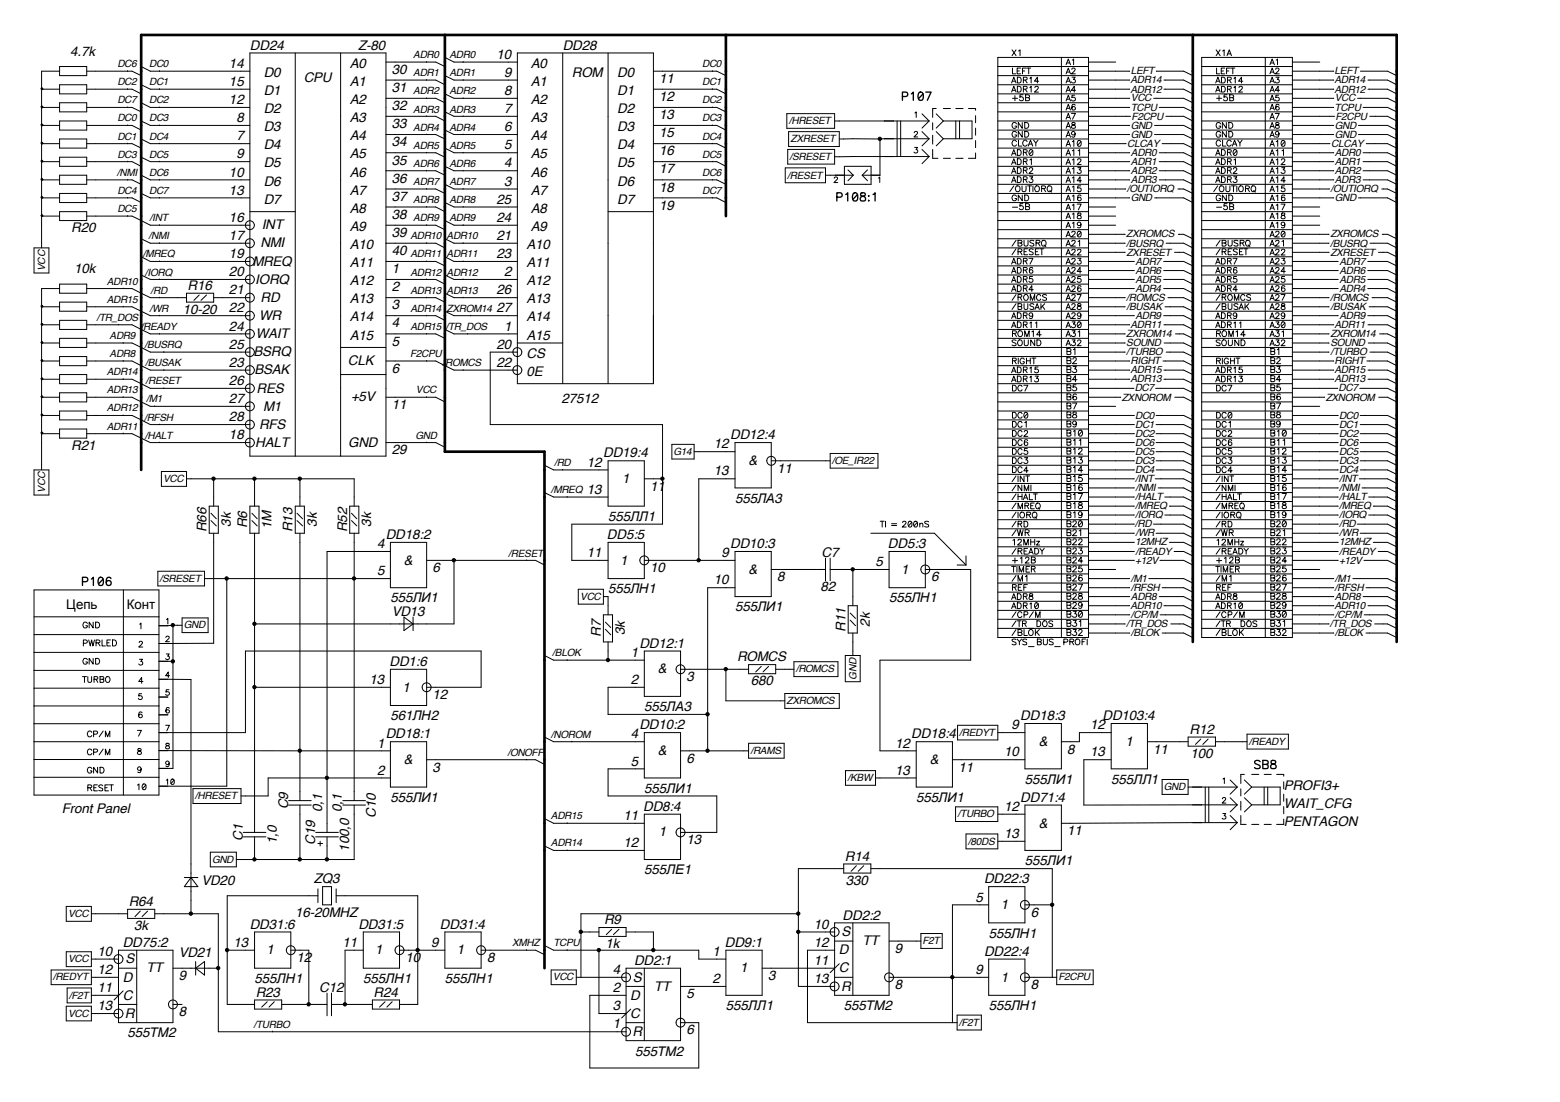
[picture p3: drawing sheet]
<svg xmlns="http://www.w3.org/2000/svg" width="297mm" height="210mm" viewBox="0 0 297 210" stroke-linecap="round" stroke-linejoin="round" font-family="sans-serif">
<defs><g id="words">
<g font-size="2.5">
<text x="13.4" y="10.6">4.7k</text>
<text x="47.6" y="9.5">DD24</text>
<text x="68.2" y="9.5">Z-80</text>
<text x="94.5" y="11.2">10</text>
<text x="107.1" y="9.5">DD28</text>
<text x="43.6" y="16.4">15</text>
<text x="43.6" y="12.9">14</text>
<text x="50.2" y="14.6">D0</text>
<text x="57.8" y="15.6">CPU</text>
<text x="66.6" y="16.4">A1</text>
<text x="66.6" y="12.9">A0</text>
<text x="74.6" y="17.5">31</text>
<text x="74.6" y="14.1">30</text>
<text x="96" y="14.6">9</text>
<text x="101.1" y="16.4">A1</text>
<text x="101.1" y="12.9">A0</text>
<text x="108.9" y="14.6">ROM</text>
<text x="117.5" y="14.6">D0</text>
<text x="125.5" y="15.8">11</text>
<text x="43.6" y="19.8">12</text>
<text x="45" y="23.3">8</text>
<text x="50.2" y="18.1">D1</text>
<text x="50.2" y="21.5">D2</text>
<text x="66.6" y="19.8">A2</text>
<text x="66.6" y="23.3">A3</text>
<text x="74.6" y="21">32</text>
<text x="96" y="18.1">8</text>
<text x="96" y="21.5">7</text>
<text x="101.1" y="19.8">A2</text>
<text x="101.1" y="23.3">A3</text>
<text x="117.5" y="18.1">D1</text>
<text x="117.5" y="21.5">D2</text>
<text x="125.5" y="22.7">13</text>
<text x="125.5" y="19.2">12</text>
<text x="45" y="26.7">7</text>
<text x="50.2" y="25">D3</text>
<text x="50.2" y="28.5">D4</text>
<text x="66.6" y="26.7">A4</text>
<text x="74.6" y="27.9">34</text>
<text x="74.6" y="24.4">33</text>
<text x="96" y="25">6</text>
<text x="96" y="28.5">5</text>
<text x="101.1" y="26.7">A4</text>
<text x="117.5" y="25">D3</text>
<text x="117.5" y="28.5">D4</text>
<text x="125.5" y="26.1">15</text>
<text x="125.5" y="29.6">16</text>
<text x="43.6" y="33.6">10</text>
<text x="45" y="30.2">9</text>
<text x="50.2" y="31.9">D5</text>
<text x="50.2" y="35.4">D6</text>
<text x="66.6" y="30.2">A5</text>
<text x="66.6" y="33.6">A6</text>
<text x="74.6" y="34.8">36</text>
<text x="74.6" y="31.3">35</text>
<text x="96" y="35.4">3</text>
<text x="96" y="31.9">4</text>
<text x="101.1" y="30.2">A5</text>
<text x="101.1" y="33.6">A6</text>
<text x="117.5" y="35.4">D6</text>
<text x="117.5" y="31.9">D5</text>
<text x="125.5" y="33">17</text>
<text x="43.6" y="37.1">13</text>
<text x="50.2" y="38.8">D7</text>
<text x="66.6" y="37.1">A7</text>
<text x="66.6" y="40.5">A8</text>
<text x="74.6" y="38.2">37</text>
<text x="74.6" y="41.7">38</text>
<text x="94.5" y="38.8">25</text>
<text x="101.1" y="40.5">A8</text>
<text x="101.1" y="37.1">A7</text>
<text x="117.5" y="38.8">D7</text>
<text x="125.5" y="36.5">18</text>
<text x="125.5" y="39.9">19</text>
<text x="13.5" y="44.3">R20</text>
<text x="43.6" y="45.7">17</text>
<text x="43.6" y="42.3">16</text>
<text x="49.6" y="47.1">NMI</text>
<text x="49.8" y="43.7">INT</text>
<text x="66.6" y="47.4">A10</text>
<text x="66.6" y="44">A9</text>
<text x="74.6" y="45.1">39</text>
<text x="94.5" y="45.7">21</text>
<text x="94.5" y="42.3">24</text>
<text x="100.2" y="47.4">A10</text>
<text x="101.1" y="44">A9</text>
<text x="14.1" y="52">10k</text>
<text x="43.6" y="52.6">20</text>
<text x="43.6" y="49.2">19</text>
<text x="48" y="50.6">MREQ</text>
<text x="66.6" y="50.9">A11</text>
<text x="74.6" y="48.6">40</text>
<text x="74.6" y="52">1</text>
<text x="94.5" y="49.2">23</text>
<text x="96" y="52.6">2</text>
<text x="100.2" y="50.9">A11</text>
<text x="34.8" y="59.8">10-20</text>
<text x="35.7" y="55.2">R16</text>
<text x="43.6" y="56.1">21</text>
<text x="43.6" y="59.5">22</text>
<text x="48.6" y="54">IORQ</text>
<text x="49.6" y="57.5">RD</text>
<text x="66.6" y="57.8">A13</text>
<text x="66.6" y="54.3">A12</text>
<text x="74.6" y="58.9">3</text>
<text x="74.6" y="55.5">2</text>
<text x="94.5" y="56.1">26</text>
<text x="94.5" y="59.5">27</text>
<text x="100.2" y="54.3">A12</text>
<text x="100.2" y="57.8">A13</text>
<text x="43.6" y="63">24</text>
<text x="48.7" y="64.4">WAIT</text>
<text x="49.3" y="60.9">WR</text>
<text x="66.6" y="61.2">A14</text>
<text x="66.6" y="64.7">A15</text>
<text x="74.6" y="65.8">5</text>
<text x="74.6" y="62.4">4</text>
<text x="96" y="63">1</text>
<text x="100.2" y="61.2">A14</text>
<text x="100.2" y="64.7">A15</text>
<text x="43.6" y="66.4">25</text>
<text x="43.6" y="69.9">23</text>
<text x="48.3" y="67.9">BSRQ</text>
<text x="48.5" y="71.3">BSAK</text>
<text x="66.3" y="69.6">CLK</text>
<text x="74.6" y="71">6</text>
<text x="94.5" y="66.4">20</text>
<text x="94.5" y="69.9">22</text>
<text x="100.2" y="71.6">0E</text>
<text x="100.2" y="68.1">CS</text>
<text x="43.6" y="76.8">27</text>
<text x="43.6" y="73.3">26</text>
<text x="48.9" y="74.8">RES</text>
<text x="66.8" y="76.5">+5V</text>
<text x="74.6" y="77.9">11</text>
<text x="106.9" y="76.8">27512</text>
<text x="43.6" y="83.7">18</text>
<text x="43.6" y="80.2">28</text>
<text x="49.3" y="81.7">RFS</text>
<text x="50.1" y="78.2">M1</text>
<text x="139" y="83.7">DD12:4</text>
<text x="13.5" y="85.7">R21</text>
<text x="48.6" y="85.1">HALT</text>
<text x="66.3" y="85.1">GND</text>
<text x="74.6" y="86.5">29</text>
<text x="111.8" y="88.9">12</text>
<text x="114.9" y="87.1">DD19:4</text>
<text x="135.9" y="85.4">12</text>
<text x="142.5" y="88.6">&amp;</text>
<text x="111.8" y="94">13</text>
<text x="118.5" y="92">1</text>
<text x="123.8" y="93.4">11</text>
<text x="135.9" y="90.6">13</text>
<text x="140" y="95.8">555ЛА3</text>
<text x="148" y="90">11</text>
<text x="39.3" y="101.4" transform="rotate(-90 39.3 101.4)">R66</text>
<text x="43.9" y="100.3" transform="rotate(-90 43.9 100.3)">3k</text>
<text x="47.1" y="100.6" transform="rotate(-90 47.1 100.6)">R6</text>
<text x="51.7" y="100.8" transform="rotate(-90 51.7 100.8)">1M</text>
<text x="55.7" y="101.4" transform="rotate(-90 55.7 101.4)">R13</text>
<text x="60.3" y="100.3" transform="rotate(-90 60.3 100.3)">3k</text>
<text x="66.1" y="101.4" transform="rotate(-90 66.1 101.4)">R52</text>
<text x="70.7" y="100.3" transform="rotate(-90 70.7 100.3)">3k</text>
<text x="115.8" y="99.2">555ЛЛ1</text>
<text x="71.8" y="104.4">4</text>
<text x="73.4" y="102.7">DD18:2</text>
<text x="76.9" y="107.5">&amp;</text>
<text x="111.8" y="106.1">11</text>
<text x="115.6" y="102.7">DD5:5</text>
<text x="118.1" y="107.5">1</text>
<text x="137.4" y="106.1">9</text>
<text x="139" y="104.4">DD10:3</text>
<text x="156.4" y="106.1">C7</text>
<text x="166.7" y="107.8">5</text>
<text x="169.1" y="104.4">DD5:3</text>
<text x="71.8" y="109.6">5</text>
<text x="82.4" y="109">6</text>
<text x="115.8" y="113">555ЛН1</text>
<text x="123.8" y="109">10</text>
<text x="135.9" y="111.3">10</text>
<text x="142.5" y="109.3">&amp;</text>
<text x="148" y="110.7">8</text>
<text x="156.2" y="112.6">82</text>
<text x="171.6" y="109.3">1</text>
<text x="177.3" y="110.7">6</text>
<text x="12.6" y="116">Цепь</text>
<text x="24.1" y="116">Конт</text>
<text x="74.3" y="114.7">555ЛИ1</text>
<text x="74.6" y="117.3">VD13</text>
<text x="140" y="116.5">555ЛИ1</text>
<text x="165.6" y="119.4" transform="rotate(-90 165.6 119.4)">2k</text>
<text x="169.3" y="114.7">555ЛН1</text>
<text x="114.4" y="121.3" transform="rotate(-90 114.4 121.3)">R7</text>
<text x="119" y="121" transform="rotate(-90 119 121)">3k</text>
<text x="120.1" y="125.1">1</text>
<text x="121.8" y="123.4">DD12:1</text>
<text x="140.3" y="126">ROMCS</text>
<text x="161" y="120.3" transform="rotate(-90 161 120.3)">R11</text>
<text x="70.4" y="130.3">13</text>
<text x="74.2" y="126.8">DD1:6</text>
<text x="76.7" y="131.7">1</text>
<text x="120.1" y="130.3">2</text>
<text x="125.3" y="128.3">&amp;</text>
<text x="130.7" y="129.7">3</text>
<text x="143" y="130.6">680</text>
<text x="74.3" y="137.2">561ЛН2</text>
<text x="82.4" y="133.2">12</text>
<text x="122.7" y="135.4">555ЛА3</text>
<text x="194.3" y="137.2">DD18:3</text>
<text x="209.9" y="137.2">DD103:4</text>
<text x="71.8" y="142.4">1</text>
<text x="73.4" y="140.6">DD18:1</text>
<text x="120.1" y="140.6">4</text>
<text x="121.8" y="138.9">DD10:2</text>
<text x="125.3" y="143.8">&amp;</text>
<text x="170.5" y="142.4">12</text>
<text x="173.5" y="140.6">DD18:4</text>
<text x="192.6" y="138.9">9</text>
<text x="197.8" y="142.1">&amp;</text>
<text x="203.2" y="143.5">8</text>
<text x="207.6" y="138.9">12</text>
<text x="214.3" y="142.1">1</text>
<text x="219.6" y="143.5">11</text>
<text x="226.5" y="139.8">R12</text>
<text x="71.8" y="147.5">2</text>
<text x="76.9" y="145.5">&amp;</text>
<text x="82.4" y="147">3</text>
<text x="120.1" y="145.8">5</text>
<text x="130.7" y="145.3">6</text>
<text x="170.5" y="147.5">13</text>
<text x="177" y="145.5">&amp;</text>
<text x="182.5" y="147">11</text>
<text x="191.2" y="144.1">10</text>
<text x="195.2" y="149.3">555ЛИ1</text>
<text x="207.6" y="144.1">13</text>
<text x="211.6" y="149.3">555ЛЛ1</text>
<text x="226.7" y="144.4">100</text>
<text x="11.8" y="154.8">FrontPanel</text>
<text x="54.9" y="154.1" transform="rotate(-90 54.9 154.1)">C9</text>
<text x="61.3" y="154.7" transform="rotate(-90 61.3 154.7)">0,1</text>
<text x="65.1" y="154.7" transform="rotate(-90 65.1 154.7)">0,1</text>
<text x="71.5" y="155.7" transform="rotate(-90 71.5 155.7)">C10</text>
<text x="74.3" y="152.7">555ЛИ1</text>
<text x="122.5" y="154.4">DD8:4</text>
<text x="122.7" y="151">555ЛИ1</text>
<text x="174.5" y="152.7">555ЛИ1</text>
<text x="191.2" y="154.4">12</text>
<text x="194.3" y="152.7">DD71:4</text>
<text x="244.4" y="150.6">PROFI3+</text>
<text x="244.4" y="154">WAIT_CFG</text>
<text x="46.2" y="160.2" transform="rotate(-90 46.2 160.2)">C1</text>
<text x="52.7" y="160.8" transform="rotate(-90 52.7 160.8)">1,0</text>
<text x="60" y="160.9" transform="rotate(-90 60 160.9)">C19</text>
<text x="118.7" y="161.3">12</text>
<text x="118.7" y="156.2">11</text>
<text x="125.4" y="159.3">1</text>
<text x="130.7" y="160.8">13</text>
<text x="191.2" y="159.6">13</text>
<text x="197.8" y="157.6">&amp;</text>
<text x="203.2" y="159.1">11</text>
<text x="244.4" y="157.4">PENTAGON</text>
<text x="66.5" y="162.2" transform="rotate(-90 66.5 162.2)">100,0</text>
<text x="122.7" y="166.5">555ЛЕ1</text>
<text x="160.9" y="163.9">R14</text>
<text x="195.2" y="164.8">555ЛИ1</text>
<text x="24.5" y="172.6">R64</text>
<text x="38.4" y="168.5">VD20</text>
<text x="59.8" y="168.2">ZQ3</text>
<text x="161.1" y="168.5">330</text>
<text x="185.7" y="171.7">5</text>
<text x="187.4" y="168.2">DD22:3</text>
<text x="190.6" y="173.2">1</text>
<text x="25.5" y="177.2">3k</text>
<text x="47.5" y="176.9">DD31:6</text>
<text x="56.2" y="174.6">16-20MHZ</text>
<text x="68.2" y="176.9">DD31:5</text>
<text x="83.8" y="176.9">DD31:4</text>
<text x="115" y="176">R9</text>
<text x="154.9" y="176.9">10</text>
<text x="160.2" y="178.3">S</text>
<text x="160.4" y="175.1">DD2:2</text>
<text x="188.3" y="178.6">555ЛН1</text>
<text x="196.3" y="174.6">6</text>
<text x="18.6" y="182">10</text>
<text x="18.6" y="185.5">12</text>
<text x="23.4" y="180.4">DD75:2</text>
<text x="23.9" y="183.5">S</text>
<text x="27.9" y="185.2">TT</text>
<text x="34" y="182.3">VD21</text>
<text x="44.4" y="180.4">13</text>
<text x="50.8" y="181.8">1</text>
<text x="56.5" y="183.2">12</text>
<text x="65.2" y="180.4">11</text>
<text x="71.5" y="181.8">1</text>
<text x="77.2" y="183.2">10</text>
<text x="82.1" y="180.4">9</text>
<text x="87" y="181.8">1</text>
<text x="92.8" y="183.2">8</text>
<text x="115.3" y="180.6">1k</text>
<text x="116.7" y="185.5">4</text>
<text x="120.7" y="183.8">DD2:1</text>
<text x="135.6" y="182">1</text>
<text x="138" y="180.4">DD9:1</text>
<text x="140.9" y="185.2">1</text>
<text x="154.9" y="180.4">12</text>
<text x="154.9" y="183.8">11</text>
<text x="159.7" y="181.8">D</text>
<text x="159.7" y="185.2">C</text>
<text x="164.3" y="180.1">TT</text>
<text x="170.4" y="181.5">9</text>
<text x="185.7" y="185.5">9</text>
<text x="187.4" y="182">DD22:4</text>
<text x="18.6" y="188.9">11</text>
<text x="23.4" y="187">D</text>
<text x="23.4" y="190.4">C</text>
<text x="34" y="186.7">9</text>
<text x="48.5" y="187.3">555ЛН1</text>
<text x="48.7" y="189.8">R23</text>
<text x="60.8" y="188.9">C12</text>
<text x="69.2" y="187.3">555ЛН1</text>
<text x="71.1" y="189.8">R24</text>
<text x="84.7" y="187.3">555ЛН1</text>
<text x="116.7" y="188.9">2</text>
<text x="120" y="190.4">D</text>
<text x="120.5" y="187">S</text>
<text x="124.5" y="188.7">TT</text>
<text x="130.7" y="190.1">5</text>
<text x="135.6" y="187.3">2</text>
<text x="146.3" y="186.7">3</text>
<text x="154.9" y="187.3">13</text>
<text x="160.1" y="188.7">R</text>
<text x="170.4" y="188.4">8</text>
<text x="190.6" y="187">1</text>
<text x="196.3" y="188.4">8</text>
<text x="18.6" y="192.4">13</text>
<text x="23.8" y="193.9">R</text>
<text x="24.3" y="197.6">555ТМ2</text>
<text x="34" y="193.6">8</text>
<text x="116.7" y="195.9">1</text>
<text x="116.7" y="192.4">3</text>
<text x="120" y="193.9">C</text>
<text x="120.4" y="197.3">R</text>
<text x="130.7" y="197">6</text>
<text x="138.2" y="192.4">555ЛЛ1</text>
<text x="160.7" y="192.4">555ТМ2</text>
<text x="188.3" y="192.4">555ЛН1</text>
<text x="120.9" y="201.1">555ТМ2</text>
</g>
<g font-size="1.9">
<text x="78.7" y="11.1">ADR0</text>
<text x="85.6" y="11.1">ADR0</text>
<text x="22.4" y="16.2">DC2</text>
<text x="22.4" y="12.8">DC6</text>
<text x="28.4" y="16.2">DC1</text>
<text x="28.4" y="12.8">DC0</text>
<text x="78.7" y="14.5">ADR1</text>
<text x="78.7" y="18">ADR2</text>
<text x="85.6" y="14.5">ADR1</text>
<text x="85.6" y="18">ADR2</text>
<text x="133.7" y="16.2">DC1</text>
<text x="133.7" y="12.8">DC0</text>
<text x="215.3" y="15.9">ADR14</text>
<text x="215.3" y="17.6">ADR12</text>
<text x="215.3" y="14.2">LEFT</text>
<text x="254.1" y="15.9">ADR14</text>
<text x="254.1" y="17.6">ADR12</text>
<text x="254.1" y="14.2">LEFT</text>
<text x="22.4" y="23.1">DC0</text>
<text x="22.4" y="19.7">DC7</text>
<text x="28.4" y="23.1">DC3</text>
<text x="28.4" y="19.7">DC2</text>
<text x="78.7" y="21.4">ADR3</text>
<text x="85.6" y="21.4">ADR3</text>
<text x="133.7" y="23.1">DC3</text>
<text x="133.7" y="19.7">DC2</text>
<text x="150.2" y="23.6">/HRESET</text>
<text x="215.3" y="21.1">TCPU</text>
<text x="215.3" y="19.3">VCC</text>
<text x="215.5" y="22.8">F2CPU</text>
<text x="254.1" y="21.1">TCPU</text>
<text x="254.2" y="19.3">VCC</text>
<text x="254.3" y="22.8">F2CPU</text>
<text x="22.4" y="26.6">DC1</text>
<text x="28.4" y="26.6">DC4</text>
<text x="78.7" y="28.3">ADR5</text>
<text x="78.7" y="24.9">ADR4</text>
<text x="85.6" y="28.3">ADR5</text>
<text x="85.6" y="24.9">ADR4</text>
<text x="133.7" y="26.6">DC4</text>
<text x="150.5" y="27.1">ZXRESET</text>
<text x="214.6" y="28">CLCAY</text>
<text x="215.3" y="26.2">GND</text>
<text x="215.3" y="24.5">GND</text>
<text x="215.3" y="29.7">ADR0</text>
<text x="253.5" y="28">CLCAY</text>
<text x="254.2" y="26.2">GND</text>
<text x="254.2" y="24.5">GND</text>
<text x="254.2" y="29.7">ADR0</text>
<text x="22.3" y="33.5">/NMI</text>
<text x="22.4" y="30.1">DC3</text>
<text x="28.4" y="33.5">DC6</text>
<text x="28.4" y="30.1">DC5</text>
<text x="78.7" y="31.8">ADR6</text>
<text x="78.7" y="35.2">ADR7</text>
<text x="85.6" y="31.8">ADR6</text>
<text x="85.6" y="35.2">ADR7</text>
<text x="133.7" y="33.5">DC6</text>
<text x="133.7" y="30.1">DC5</text>
<text x="149.9" y="34">/RESET</text>
<text x="150.3" y="30.5">/SRESET</text>
<text x="215.3" y="31.4">ADR1</text>
<text x="215.3" y="33.2">ADR2</text>
<text x="215.3" y="34.9">ADR3</text>
<text x="254.2" y="31.4">ADR1</text>
<text x="254.2" y="33.2">ADR2</text>
<text x="254.2" y="34.9">ADR3</text>
<text x="22.4" y="37">DC4</text>
<text x="22.4" y="40.4">DC5</text>
<text x="28.4" y="37">DC7</text>
<text x="78.7" y="38.7">ADR8</text>
<text x="85.6" y="38.7">ADR8</text>
<text x="133.7" y="37">DC7</text>
<text x="214.5" y="36.6">/OUTIORQ</text>
<text x="215.3" y="38.3">GND</text>
<text x="253.4" y="36.6">/OUTIORQ</text>
<text x="254.2" y="38.3">GND</text>
<text x="28.3" y="45.6">/NMI</text>
<text x="28.5" y="42.1">/INT</text>
<text x="78.1" y="45.6">ADR10</text>
<text x="78.7" y="42.1">ADR9</text>
<text x="85" y="45.6">ADR10</text>
<text x="85.6" y="42.1">ADR9</text>
<text x="214.4" y="47">/BUSRQ</text>
<text x="214.5" y="45.2">ZXROMCS</text>
<text x="253.3" y="47">/BUSRQ</text>
<text x="253.3" y="45.2">ZXROMCS</text>
<text x="8.6" y="51.7" transform="rotate(-90 8.6 51.7)">VCC</text>
<text x="27.2" y="49">/MREQ</text>
<text x="27.6" y="52.5">/IORQ</text>
<text x="78.1" y="52.5">ADR12</text>
<text x="78.1" y="49">ADR11</text>
<text x="85" y="52.5">ADR12</text>
<text x="85" y="49">ADR11</text>
<text x="214.5" y="48.7">ZXRESET</text>
<text x="216.2" y="53.9">ADR5</text>
<text x="216.2" y="52.1">ADR6</text>
<text x="216.2" y="50.4">ADR7</text>
<text x="253.3" y="48.7">ZXRESET</text>
<text x="255.1" y="53.9">ADR5</text>
<text x="255.1" y="52.1">ADR6</text>
<text x="255.1" y="50.4">ADR7</text>
<text x="20.3" y="57.7">ADR15</text>
<text x="20.3" y="54.2">ADR10</text>
<text x="28.4" y="59.4">/WR</text>
<text x="28.7" y="55.9">/RD</text>
<text x="78.1" y="55.9">ADR13</text>
<text x="78.1" y="59.4">ADR14</text>
<text x="85" y="55.9">ADR13</text>
<text x="85" y="59.4">ZXROM14</text>
<text x="214.5" y="57.3">/ROMCS</text>
<text x="214.5" y="59">/BUSAK</text>
<text x="216.2" y="55.6">ADR4</text>
<text x="253.3" y="57.3">/ROMCS</text>
<text x="253.3" y="59">/BUSAK</text>
<text x="255.1" y="55.6">ADR4</text>
<text x="18.4" y="61.1">/TR_DOS</text>
<text x="20.9" y="64.6">ADR9</text>
<text x="26.8" y="62.8">/READY</text>
<text x="78.1" y="62.8">ADR15</text>
<text x="84.8" y="62.8">/TR_DOS</text>
<text x="214.5" y="64.2">ZXROM14</text>
<text x="214.5" y="65.9">SOUND</text>
<text x="215.3" y="62.5">ADR11</text>
<text x="216.2" y="60.8">ADR9</text>
<text x="253.3" y="64.2">ZXROM14</text>
<text x="253.3" y="65.9">SOUND</text>
<text x="254.1" y="62.5">ADR11</text>
<text x="255.1" y="60.8">ADR9</text>
<text x="20.3" y="71.5">ADR14</text>
<text x="20.9" y="68">ADR8</text>
<text x="27.5" y="66.3">/BUSRQ</text>
<text x="27.6" y="69.7">/BUSAK</text>
<text x="78.1" y="68">F2CPU</text>
<text x="84.3" y="69.7">/ROMCS</text>
<text x="214.5" y="67.7">/TURBO</text>
<text x="215.3" y="69.4">RIGHT</text>
<text x="215.3" y="71.1">ADR15</text>
<text x="253.3" y="67.7">/TURBO</text>
<text x="254.1" y="71.1">ADR15</text>
<text x="254.1" y="69.4">RIGHT</text>
<text x="20.3" y="74.9">ADR13</text>
<text x="27.7" y="73.2">/RESET</text>
<text x="27.9" y="76.6">/M1</text>
<text x="79.2" y="74.9">VCC</text>
<text x="213.6" y="76.3">ZXNOROM</text>
<text x="215.3" y="72.8">ADR13</text>
<text x="216.1" y="74.6">DC7</text>
<text x="252.4" y="76.3">ZXNOROM</text>
<text x="254.1" y="72.8">ADR13</text>
<text x="254.9" y="74.6">DC7</text>
<text x="20.3" y="78.4">ADR12</text>
<text x="20.3" y="81.8">ADR11</text>
<text x="27.4" y="80.1">/RFSH</text>
<text x="27.6" y="83.5">/HALT</text>
<text x="79.1" y="83.5">GND</text>
<text x="216.2" y="83.2">DC2</text>
<text x="216.2" y="79.7">DC0</text>
<text x="216.2" y="81.5">DC1</text>
<text x="255" y="83.2">DC2</text>
<text x="255" y="79.7">DC0</text>
<text x="255" y="81.5">DC1</text>
<text x="105.5" y="88.7">/RD</text>
<text x="128.2" y="86.7">G14</text>
<text x="158.4" y="88.4">/OE_IR22</text>
<text x="216.2" y="88.4">DC3</text>
<text x="216.2" y="84.9">DC6</text>
<text x="216.2" y="86.7">DC5</text>
<text x="255" y="88.4">DC3</text>
<text x="255" y="84.9">DC6</text>
<text x="255" y="86.7">DC5</text>
<text x="8.6" y="93.9" transform="rotate(-90 8.6 93.9)">VCC</text>
<text x="31.1" y="91.8">VCC</text>
<text x="104.9" y="93.9">/MREQ</text>
<text x="216.2" y="95.3">/HALT</text>
<text x="216.2" y="90.1">DC4</text>
<text x="216.2" y="91.8">/INT</text>
<text x="216.2" y="93.6">/NMI</text>
<text x="255" y="95.3">/HALT</text>
<text x="255" y="90.1">DC4</text>
<text x="255" y="91.8">/INT</text>
<text x="255" y="93.6">/NMI</text>
<text x="216.1" y="100.5">/RD</text>
<text x="216.2" y="98.7">/IORQ</text>
<text x="216.2" y="97">/MREQ</text>
<text x="255" y="100.5">/RD</text>
<text x="255" y="98.7">/IORQ</text>
<text x="255" y="97">/MREQ</text>
<text x="96.8" y="106">/RESET</text>
<text x="216.2" y="103.9">12MHZ</text>
<text x="216.2" y="107.4">+12V</text>
<text x="216.2" y="105.6">/READY</text>
<text x="216.2" y="102.2">/WR</text>
<text x="255" y="103.9">12MHZ</text>
<text x="255" y="107.4">+12V</text>
<text x="255" y="105.6">/READY</text>
<text x="255" y="102.2">/WR</text>
<text x="30.4" y="110.8">/SRESET</text>
<text x="215.3" y="110.8">/M1</text>
<text x="215.3" y="112.5">/RFSH</text>
<text x="254.1" y="112.5">/RFSH</text>
<text x="254.2" y="110.8">/M1</text>
<text x="35" y="119.7">GND</text>
<text x="110.5" y="114.3">VCC</text>
<text x="214.4" y="119.4">/TR_DOS</text>
<text x="215.3" y="116">ADR10</text>
<text x="215.3" y="114.3">ADR8</text>
<text x="215.3" y="117.7">/CP/M</text>
<text x="253.2" y="119.4">/TR_DOS</text>
<text x="254.1" y="116">ADR10</text>
<text x="254.2" y="114.3">ADR8</text>
<text x="254.2" y="117.7">/CP/M</text>
<text x="105.2" y="125">/BLOK</text>
<text x="215.3" y="121.2">/BLOK</text>
<text x="254.2" y="121.2">/BLOK</text>
<text x="151.5" y="128.1">/ROMCS</text>
<text x="163.1" y="129.5" transform="rotate(-90 163.1 129.5)">GND</text>
<text x="149.8" y="134.1">ZXROMCS</text>
<text x="96.6" y="144">/ONOFF</text>
<text x="104.9" y="140.5">/NOROM</text>
<text x="142.9" y="143.6">/RAMS</text>
<text x="182.6" y="140.1">/REDYT</text>
<text x="237.8" y="141.9">/READY</text>
<text x="161.4" y="148.8">/KBW</text>
<text x="37.1" y="152.2">/HRESET</text>
<text x="182.3" y="155.7">/TURBO</text>
<text x="221.6" y="150.5">GND</text>
<text x="104.9" y="161.2">ADR14</text>
<text x="104.9" y="156.1">ADR15</text>
<text x="184.3" y="160.9">/80DS</text>
<text x="40.4" y="164.3">GND</text>
<text x="13" y="174.7">VCC</text>
<text x="175.6" y="179.8">F2T</text>
<text x="13" y="183.3">VCC</text>
<text x="97.5" y="180.2">XMHZ</text>
<text x="105.4" y="180.2">TCPU</text>
<text x="10" y="186.7">/REDYT</text>
<text x="13.1" y="190.2">/F2T</text>
<text x="105.3" y="186.7">VCC</text>
<text x="201.5" y="186.7">F2CPU</text>
<text x="13" y="193.6">VCC</text>
<text x="48.3" y="195.8">/TURBO</text>
<text x="182.5" y="195.4">/F2T</text>
</g>
</g></defs>
<g fill="none" stroke="#000" stroke-width=".19">
<path d="M7.9 16.8h.2v.2h-.2zM7.9 17h3.4M11.3 13.6h-3.4v33.6M11.3 19.6h5.2v1.7h-5.2zM11.3 16.1h5.2v1.8h-5.2zM11.3 12.7h5.2v1.7h-5.2zM16.5 17h8.6l1.8 .9M16.5 13.6h8.6l1.8 .8M24.3 13.5v.1M24.3 16.9v.1M26.9 19.6l1.7 .9h19M26.9 16.1l1.7 .9h19"/>
<path d="M26.9 12.7l1.7 .9h19M30.4 13.5v.1M30.4 16.9v.1M47.6 10.1h25.9v76.8h-25.9zM56.2 10.1v76.8M64.9 10.1v76.8M73.5 15.3h9.5l1.7 .8M73.5 11.8h9.5l1.7 .9M73.5 18.7h9.5l1.7 .9M81.2 11.7v.1M81.2 15.2v.1M81.2 18.6v.1"/>
<path d="M84.7 14.4l1.7 .9h12.1M84.7 10.9l1.7 .9h12.1M84.7 17.9l1.7 .8h12.1M88.2 11.7v.1M88.2 15.2v.1M88.2 18.6v.1M98.5 10.1h25.9v63h-25.9zM107.1 10.1v63M115.8 10.1v63M124.4 17h12.1l1.7 .9M124.4 13.6h12.1l1.7 .8M135.6 13.5v.1"/>
<path d="M135.6 16.9v.1M190 10.9h17.3v110.5h-17.3zM190 19.6h17.3M190 17.9h17.3M190 16.1h17.3M190 14.4h17.3M190 12.7h17.3M192.6 15.8l.4-1.1 .5 1.1M192.6 17.5l.4-1.1 .5 1.1M192.7 9.5l.8 1.1M192.8 13v1.1h.6M192.8 18.7h1"/>
<path d="M192.8 15.5h.5M192.8 17.2h.5M193.3 18.2v1M193.5 9.5l-.8 1.1M193.7 13.5h.4M193.7 14.7a.57 .57 0 0 1 .8 .6 .57 .57 0 0 1-.8 .5zM193.7 16.4a.57 .57 0 0 1 .8 .6 .57 .57 0 0 1-.8 .5zM193.9 9.7l.3-.2v1.1M194.4 13h-.7v1.1h.7M194.7 13.5h.4M194.8 18h-.6v.6a.4 .4 0 0 1 .6 0 .4 .4 0 0 1-.1 .6 .4 .4 0 0 1-.6-.2M194.9 15.3l.6-.1v-.4l-.6-.1v1.1"/>
<path d="M194.9 17l.6-.1v-.4l-.6-.1v1.1M195.2 15.3l.4 .5M195.2 17l.4 .5M195.3 18h.4l.3 .3-.3 .3 .3 .2-.1 .3-.6 .1zM195.3 18.6h.4M195.4 13h-.7v1.1M195.5 13h.8M195.9 13v1.1M196.1 14.9l.2-.2v1.1M196.1 16.7l.2-.3v1.1M197.1 16.7l.2-.3 .4 .3-.2 .3-.5 .5h.7M197.8 15.5h-.8l.5-.8v1.1"/>
<path d="M202.1 10.9v110.5M203 19.2l.4-1.1 .4 1.1M203 15.8l.4-1.1 .4 1.1M203 14.1l.4-1.1 .4 1.1M203 17.5l.4-1.1 .4 1.1M203 12.3l.4-1.1 .4 1.1M203.2 18.9h.5M203.2 15.5h.5M203.2 13.7h.5M203.2 17.2h.5M203.2 12h.5M204.1 13.2l.1-.2h.3l.2 .3-.7 .8h.8"/>
<path d="M204.1 14.7h.6l-.3 .4a.38 .38 0 0 1 .4 .4 .38 .38 0 0 1-.4 .4 .38 .38 0 0 1-.4-.3M204.2 11.4l.2-.2v1.1M204.6 18.1h-.5v.5a.4 .4 0 0 1 .6 0 .4 .4 0 0 1-.1 .6 .4 .4 0 0 1-.6-.2M204.8 17.2h-.8l.6-.8v1.1M207.3 17h7.8M207.3 13.6h7.8M207.3 15.3h7.8M207.3 11.8h5.1M207.3 18.7h7.8M219.7 18.7h5.7l1.7 .9M220.2 13.6h5.2l1.7 .8M221.6 17h3.8l1.7 .9"/>
<path d="M221.6 15.3h3.8l1.7 .8M228.8 19.6h17.3M228.8 17.9h17.3M228.8 16.1h17.3M228.8 10.9h17.3v110.5h-17.3zM228.8 14.4h17.3M228.8 12.7h17.3M231.5 15.8l.4-1.1 .4 1.1M231.5 17.5l.4-1.1 .4 1.1M231.6 9.5l.7 1.1M231.6 13v1.1h.7M231.6 18.7h1"/>
<path d="M231.6 15.5h.6M231.6 17.2h.6M232.1 18.2v1M232.3 9.5l-.7 1.1M232.5 13.5h.5M232.6 14.7a.57 .57 0 0 1 .7 .6 .57 .57 0 0 1-.7 .5zM232.6 16.4a.57 .57 0 0 1 .7 .6 .57 .57 0 0 1-.7 .5zM232.8 9.7l.3-.2v1.1M233.2 13h-.7v1.1h.7M233.6 13.5h.4M233.6 18h-.5l-.1 .6a.4 .4 0 0 1 .6 0 .4 .4 0 0 1-.1 .6 .4 .4 0 0 1-.5-.2M233.6 10.6l.5-1.1 .4 1.1"/>
<path d="M233.7 15.3l.7-.1v-.4l-.7-.1v1.1M233.7 17l.7-.1v-.4l-.7-.1v1.1M233.8 10.3h.5M234.1 15.3l.3 .5M234.1 17l.3 .5M234.1 18h.5l.3 .3-.3 .3 .3 .2-.1 .3-.7 .1zM234.1 18.6h.5M234.2 13h-.6v1.1M234.4 13h.7M234.7 13v1.1M234.9 14.9l.3-.2v1.1M234.9 16.7l.3-.3v1.1"/>
<path d="M235.9 16.7l.2-.3 .5 .3-.2 .3-.6 .5h.8M236.6 15.5h-.8l.6-.8v1.1M240.9 10.9v110.5M241.8 19.2l.4-1.1 .5 1.1M241.8 15.8l.4-1.1 .5 1.1M241.8 14.1l.4-1.1 .5 1.1M241.8 17.5l.4-1.1 .5 1.1M241.8 12.3l.4-1.1 .5 1.1M242 18.9h.5M242 15.5h.5M242 13.7h.5M242 17.2h.5"/>
<path d="M242 12h.5M242.9 13.2l.1-.2h.3l.2 .3-.7 .8h.8M243 14.7h.5l-.3 .4a.38 .38 0 0 1 .4 .4 .38 .38 0 0 1-.3 .4 .38 .38 0 0 1-.5-.3M243 11.4l.2-.2v1.1M243.5 18.1h-.5l-.1 .5a.4 .4 0 0 1 .6 0 .4 .4 0 0 1-.1 .6 .4 .4 0 0 1-.6-.2M243.6 17.2h-.8l.6-.8v1.1M246.1 17h7.9M246.1 13.6h7.9M246.1 15.3h7.9M246.1 11.8h5.2M246.1 18.7h7.9M258.5 18.7h5.7l1.7 .9"/>
<path d="M259 13.6h5.2l1.7 .8M260.5 17h3.7l1.7 .9M260.5 15.3h3.7l1.7 .8M7.9 20.2h.2v.3h-.2zM7.9 27.1h.2v.3h-.2zM7.9 30.6h.2v.2h-.2zM7.9 37.5h.2v.2h-.2zM7.9 23.7h.2v.2h-.2zM7.9 34h.2v.3h-.2zM7.9 37.7h3.4M7.9 30.8h3.4M7.9 27.4h3.4"/>
<path d="M7.9 20.5h3.4M7.9 23.9h3.4M7.9 34.3h3.4M11.3 33.4h5.2v1.7h-5.2zM11.3 23h5.2v1.8h-5.2zM11.3 29.9h5.2v1.8h-5.2zM11.3 26.5h5.2v1.7h-5.2zM11.3 36.8h5.2v1.8h-5.2zM16.5 37.7h8.6l1.8 .9M16.5 30.8h8.6l1.8 .9M16.5 27.4h8.6l1.8 .8M16.5 20.5h8.6l1.8 .8"/>
<path d="M16.5 23.9h8.6l1.8 .9M16.5 34.3h8.6l1.8 .8M24.3 20.4v.1M24.3 23.8v.1M24.3 27.3v.1M24.3 30.7v.1M24.3 34.2v.1M24.3 37.6v.1M26.9 36.8l1.7 .9h19M26.9 29.9l1.7 .9h19M26.9 26.5l1.7 .9h19M26.9 23l1.7 .9h19"/>
<path d="M26.9 33.4l1.7 .9h19M30.4 20.4v.1M30.4 23.8v.1M30.4 27.3v.1M30.4 30.7v.1M30.4 34.2v.1M30.4 37.6v.1M73.5 36h9.5l1.7 .8M73.5 22.2h9.5l1.7 .8M73.5 32.5h9.5l1.7 .9M73.5 25.6h9.5l1.7 .9M73.5 39.4h9.5l1.7 .9"/>
<path d="M73.5 29.1h9.5l1.7 .8M81.2 22.1v.1M81.2 25.5v.1M81.2 29v.1M81.2 32.4v.1M81.2 35.9v.1M81.2 39.3v.1M84.7 35.1l1.7 .9h12.1M84.7 31.7l1.7 .8h12.1M84.7 24.8l1.7 .8h12.1M84.7 21.3l1.7 .9h12.1M84.7 38.6l1.7 .8h12.1"/>
<path d="M84.7 28.2l1.7 .9h12.1M88.2 22.1v.1M88.2 25.5v.1M88.2 29v.1M88.2 32.4v.1M88.2 35.9v.1M88.2 39.3v.1M124.4 37.7h12.1l1.7 .9M124.4 30.8h12.1l1.7 .9M124.4 27.4h12.1l1.7 .8M124.4 20.5h12.1l1.7 .8M124.4 23.9h12.1l1.7 .9"/>
<path d="M124.4 34.3h12.1l1.7 .8M135.6 20.4v.1M135.6 23.8v.1M135.6 27.3v.1M135.6 30.7v.1M135.6 34.2v.1M135.6 37.6v.1M149.5 32h7.7v2.8h-7.7zM149.8 21.6h9.1v2.8h-9.1zM150 28.5h8.9v2.8h-8.9zM150.2 25.1h9.6v2.8h-9.6zM157.2 33.4h5.3"/>
<path d="M158.8 34l.2-.3 .4 .1v.3l-.6 .7h.7M158.9 23h18M159.8 26.5h7.8M160.8 31.7h5.1v3.4h-5.1zM161.5 32.4l1 1M162.5 33.4l-1 1M164.2 33.4l1 1M165.2 32.4l-1 1M167.3 33.9l.2-.2v1.1M167.6 26.5v6.9h-3.4M170.8 23v6.8M171.5 23v6.8"/>
<path d="M174.1 25.3l.2-.3 .4 .1v.4l-.7 .6h.8M174.2 28.1h.5l-.3 .4a.35 .35 0 0 1 .3 .5 .35 .35 0 0 1-.5 .1l-.2-.1M174.2 21.5l.3-.2v1.1M175.6 28.5l1.3 1.3M175.6 25.1l1.3 1.3M175.6 21.7l1.3 1.3M176.9 26.4l-9.3 .1M176.9 29.8l-18 .1M176.9 26.4l-1.3 1.4M176.9 23l-1.3 1.4M176.9 29.8l-1.3 1.4M177.6 28.5v1.7h1"/>
<path d="M177.6 23.4v1.3M177.6 25.8v1.6M178.3 25.1l1.3 1.3M178.3 20.7h-.7v1.7M178.3 21.7l1.3 1.3M179.6 23h5.5v3.4h-5.5M179.6 30.2h1.4M179.6 26.4l-1.3 1.4M179.6 23l-1.3 1.4M179.6 20.7h1.4M182 30.2h1.4M182 20.7h1.4"/>
<path d="M182 23v3.4M182.7 23v3.4M184.4 20.7h1.4v.3M185.8 29.1v1.1h-1.4M185.8 22v1.4M185.8 24.4v1.4M185.8 26.8v1.3M190 33.4h17.3M190 23h17.3M190 35.1h17.3M190 31.7h17.3M190 26.5h17.3"/>
<path d="M190 29.9h17.3M190 28.2h17.3M190 24.8h17.3M190 21.3h17.3M190 38.6h17.3M190 36.8h17.3M192.6 34.8l.4-1.1 .5 1.1M192.6 31.3l.4-1.1 .5 1.1M192.6 29.6l.4-1.1 .5 1.1M192.6 33l.4-1.1 .5 1.1M192.8 39.5h1M192.8 34.4h.5"/>
<path d="M192.8 31h.5M192.8 29.3h.5M192.8 32.7h.5M193 35.4l-.7 1.1M193.5 35.5a.5 .5 0 0 1 .7 .5 .5 .5 0 0 1-.7 .4l-.2-.3zM193.5 25.3a.49 .49 0 0 0-.7-.2 .49 .49 0 0 0 0 .8 .39 .39 0 0 0 .4 .2 .39 .39 0 0 0 .3-.4h-.2M193.5 23.6a.49 .49 0 0 0-.7-.2 .49 .49 0 0 0 0 .8 .39 .39 0 0 0 .4 .2 .39 .39 0 0 0 .3-.4h-.2M193.5 37.4a.49 .49 0 0 0-.7-.2 .49 .49 0 0 0 0 .8 .39 .39 0 0 0 .4 .2 .39 .39 0 0 0 .3-.4h-.2M193.5 27a.52 .52 0 0 0-.8 0 .52 .52 0 0 0 .3 .8h.4l.1-.2M193.7 33.7h.4a.61 .61 0 0 1 .4 .5 .61 .61 0 0 1-.4 .6h-.4zM193.7 30.2h.4a.61 .61 0 0 1 .4 .6 .61 .61 0 0 1-.4 .5h-.4zM193.7 28.5h.4a.61 .61 0 0 1 .4 .6 .61 .61 0 0 1-.4 .5h-.4z"/>
<path d="M193.7 31.9h.4a.61 .61 0 0 1 .4 .6 .61 .61 0 0 1-.4 .5h-.4zM193.9 26.7v1.1h.7M194.6 35.4v1l.3 .1h.3l.2-.3v-.8M194.6 25v1.1l-.7-1.1v1.1M194.6 23.3v1.1l-.7-1.1v1.1M194.6 37.1v1.1l-.7-1.1v1.1M194.8 38.8h-.6v.5a.4 .4 0 0 1 .6 0 .4 .4 0 0 1-.1 .6 .4 .4 0 0 1-.6-.2M194.9 34.2l.6-.1v-.3l-.6-.1v1.1M194.9 30.7h.6v-.4l-.6-.1v1.1M194.9 29h.6v-.4l-.6-.1v1.1M194.9 32.4h.6v-.4l-.6-.1v1.1M195.1 25h.4a.58 .58 0 0 1 .4 .6 .58 .58 0 0 1-.4 .5h-.4z"/>
<path d="M195.1 23.3h.4a.58 .58 0 0 1 .4 .6 .58 .58 0 0 1-.4 .5h-.4zM195.1 37.1h.4a.58 .58 0 0 1 .4 .6 .58 .58 0 0 1-.4 .5h-.4zM195.2 34.2l.4 .6M195.2 30.7l.4 .6M195.2 29l.4 .6M195.2 32.4l.4 .6M195.3 38.8h.4l.3 .2-.3 .3 .3 .3-.1 .3h-.6zM195.3 39.3h.4M195.6 27a.52 .52 0 0 0-.9 0 .52 .52 0 0 0 .3 .8h.4l.2-.2M195.7 35.4h.7M195.8 27.8l.4-1.1 .4 1.1M196 27.4h.5"/>
<path d="M196 32.2l.2-.3 .4 .2-.1 .4-.6 .5h.8M196 33.7h.6l-.3 .4a.38 .38 0 0 1 .4 .4 .38 .38 0 0 1-.4 .4 .38 .38 0 0 1-.4-.3M196 35.4v1.1M196.1 30.5l.3-.3v1.1M196.1 28.5h.2a.57 .57 0 0 1 .4 .6 .57 .57 0 0 1-.4 .5h-.2l-.2-.5zM196.6 28.7l-.6 .7M196.7 35.4v1.1M196.8 26.7l.4 .5v.6M197.1 35.5a.5 .5 0 0 1 .8 .5 .5 .5 0 0 1-.8 .4l-.1-.3zM197.7 26.7l-.5 .5M198.3 35.9h.7l.1-.3-.1-.2h-.7v1.1M198.7 35.9l.4 .6"/>
<path d="M199.5 35.5a.5 .5 0 0 1 .8 .5 .5 .5 0 0 1-.8 .4l-.1-.3zM199.9 36.3l.3 .3M203 40l.4-1.1 .4 1.1M203 36.5l.4-1.1 .4 1.1M203 34.8l.4-1.1 .4 1.1M203 31.3l.4-1.1 .4 1.1M203 29.6l.4-1.1 .4 1.1M203 26.1l.4-1.1 .4 1.1M203 24.4l.4-1.1 .4 1.1M203 21l.4-1.1 .4 1.1M203 38.2l.4-1.1 .4 1.1M203 22.7l.4-1.1 .4 1.1"/>
<path d="M203 33l.4-1.1 .4 1.1M203 27.9l.4-1.1 .4 1.1M203.2 39.6h.5M203.2 36.2h.5M203.2 34.4h.5M203.2 31h.5M203.2 29.3h.5M203.2 25.8h.5M203.2 24.1h.5M203.2 20.6h.5M203.2 37.9h.5M203.2 22.4h.5"/>
<path d="M203.2 32.7h.5M203.2 27.5h.5M204 21.6h.8l-.6 1.1M204.1 23.4v.3l.7 .4a.38 .38 0 0 1-.4 .4 .38 .38 0 0 1-.4-.4l.7-.5-.1-.2zM204.2 39.1l.3-.2v1.1M204.2 35.6l.3-.2v1.1M204.2 33.9l.3-.2v1.1M204.2 30.5l.3-.3v1.1M204.2 28.7l.3-.2v1.1M204.2 37.4l.3-.3v1.1M204.2 32.1l.3-.2v1.1M204.2 27l.3-.2v1.1"/>
<path d="M204.7 25.4a.35 .35 0 0 1-.4 .3 .35 .35 0 0 1-.3-.5 .35 .35 0 0 1 .6-.1 .56 .56 0 0 1 .1 .7 .56 .56 0 0 1-.6 .3v-.1M204.7 20l-.3-.1a.6 .6 0 0 0-.4 .5 .6 .6 0 0 0 .4 .6 .34 .34 0 0 0 .4-.4 .34 .34 0 0 0-.4-.3 .34 .34 0 0 0-.3 .3M205.1 38.9h.8l-.6 1.1M205.2 30.5l.2-.3 .4 .3-.1 .3-.6 .5h.8M205.2 31.9h.6l-.3 .5a.38 .38 0 0 1 .4 .3 .38 .38 0 0 1-.4 .4 .38 .38 0 0 1-.4-.3M205.3 28.7l.3-.2v1.1M205.3 26.8h.1a.57 .57 0 0 1 .5 .5 .57 .57 0 0 1-.5 .6l-.1-.1-.2-.4zM205.8 35.4h-.6v.5a.4 .4 0 0 1 .6 0 .4 .4 0 0 1-.1 .6 .4 .4 0 0 1-.6-.2M205.8 37.3l-.3-.2a.59 .59 0 0 0-.4 .6 .59 .59 0 0 0 .5 .5 .34 .34 0 0 0 .3-.3 .34 .34 0 0 0-.4-.3 .34 .34 0 0 0-.3 .3M205.8 27l-.6 .7M205.9 34.4h-.8l.6-.7v1.1M207.3 37.7h7.8"/>
<path d="M207.3 30.8h7.8M207.3 27.4h7.1M207.3 20.5h7.8M207.3 36h7M207.3 22.2h8M207.3 23.9h7.8M207.3 34.3h7.8M207.3 32.5h7.8M207.3 25.6h7.8M207.3 39.4h5.1M207.3 29.1h7.8M219.8 37.7h5.6l1.7 .9"/>
<path d="M219.8 25.6h5.6l1.7 .9M219.8 23.9h5.6l1.7 .9M220.7 30.8h4.7l1.7 .9M220.7 20.5h4.7l1.7 .8M220.7 32.5h4.7l1.7 .9M220.7 34.3h4.7l1.7 .8M220.7 29.1h4.7l1.7 .8M221.3 27.4h4.1l1.7 .8M222 22.2h3.4l1.7 .8M224.3 36h1.1l1.7 .8M228.8 33.4h17.3M228.8 23h17.3"/>
<path d="M228.8 35.1h17.3M228.8 31.7h17.3M228.8 26.5h17.3M228.8 29.9h17.3M228.8 28.2h17.3M228.8 24.8h17.3M228.8 21.3h17.3M228.8 38.6h17.3M228.8 36.8h17.3M231.5 34.8l.4-1.1 .4 1.1M231.5 31.3l.4-1.1 .4 1.1M231.5 29.6l.4-1.1 .4 1.1"/>
<path d="M231.5 33l.4-1.1 .4 1.1M231.6 39.5h1M231.6 34.4h.6M231.6 31h.6M231.6 29.3h.6M231.6 32.7h.6M231.9 35.4l-.8 1.1M232.3 35.5a.5 .5 0 0 1 .8 .5 .5 .5 0 0 1-.8 .4l-.1-.3zM232.4 25.3a.49 .49 0 0 0-.7-.2 .49 .49 0 0 0-.1 .8 .39 .39 0 0 0 .5 .2 .39 .39 0 0 0 .3-.4h-.3M232.4 23.6a.49 .49 0 0 0-.7-.2 .49 .49 0 0 0-.1 .8 .39 .39 0 0 0 .5 .2 .39 .39 0 0 0 .3-.4h-.3M232.4 37.4a.49 .49 0 0 0-.7-.2 .49 .49 0 0 0-.1 .8 .39 .39 0 0 0 .5 .2 .39 .39 0 0 0 .3-.4h-.3M232.4 27a.52 .52 0 0 0-.8 0 .52 .52 0 0 0 .2 .8h.4l.2-.2"/>
<path d="M232.6 33.7h.4a.61 .61 0 0 1 .3 .5 .61 .61 0 0 1-.3 .6h-.4zM232.6 30.2h.4a.61 .61 0 0 1 .3 .6 .61 .61 0 0 1-.3 .5h-.4zM232.6 28.5h.4a.61 .61 0 0 1 .3 .6 .61 .61 0 0 1-.3 .5h-.4zM232.6 31.9h.4a.61 .61 0 0 1 .3 .6 .61 .61 0 0 1-.3 .5h-.4zM232.8 26.7v1.1h.6M233.4 35.4l.1 1 .2 .1h.3l.2-.3v-.8M233.5 25v1.1l-.8-1.1v1.1M233.5 23.3v1.1l-.8-1.1v1.1M233.5 37.1v1.1l-.8-1.1v1.1M233.6 38.8h-.5l-.1 .5a.4 .4 0 0 1 .6 0 .4 .4 0 0 1-.1 .6 .4 .4 0 0 1-.5-.2M233.7 34.2l.7-.1v-.3l-.7-.1v1.1M233.7 30.7h.7v-.4l-.7-.1v1.1"/>
<path d="M233.7 29h.7v-.4l-.7-.1v1.1M233.7 32.4h.7v-.4l-.7-.1v1.1M234 25h.4a.58 .58 0 0 1 .4 .6 .58 .58 0 0 1-.4 .5h-.4zM234 23.3h.4a.58 .58 0 0 1 .4 .6 .58 .58 0 0 1-.4 .5h-.4zM234 37.1h.4a.58 .58 0 0 1 .4 .6 .58 .58 0 0 1-.4 .5h-.4zM234.1 34.2l.3 .6M234.1 30.7l.3 .6M234.1 29l.3 .6M234.1 32.4l.3 .6M234.1 38.8h.5l.3 .2-.3 .3 .3 .3-.1 .3h-.7zM234.1 39.3h.5M234.4 27a.52 .52 0 0 0-.8 0 .52 .52 0 0 0 .2 .8h.5l.1-.2"/>
<path d="M234.5 35.4h.7M234.7 27.8l.4-1.1 .4 1.1M234.8 27.4h.6M234.9 32.2l.2-.3 .4 .2-.2 .4-.5 .5h.7M234.9 35.4v1.1M234.9 33.7h.6l-.3 .4a.38 .38 0 0 1 .3 .4 .38 .38 0 0 1-.3 .4 .38 .38 0 0 1-.4-.3M234.9 30.5l.3-.3v1.1M234.9 28.5h.2a.57 .57 0 0 1 .4 .6 .57 .57 0 0 1-.4 .5h-.2l-.1-.5zM235.5 35.4v1.1M235.5 28.7l-.6 .7M235.7 26.7l.4 .5v.6M236 35.5a.5 .5 0 0 1 .7 .5 .5 .5 0 0 1-.7 .4l-.2-.3z"/>
<path d="M236.5 26.7l-.4 .5M237.2 35.9h.6l.1-.3-.1-.2h-.6v1.1M237.5 35.9l.4 .6M238.3 35.5a.5 .5 0 0 1 .8 .5 .5 .5 0 0 1-.8 .4l-.1-.3zM238.7 36.3l.4 .3M241.8 40l.4-1.1 .5 1.1M241.8 36.5l.4-1.1 .5 1.1M241.8 34.8l.4-1.1 .5 1.1M241.8 31.3l.4-1.1 .5 1.1M241.8 29.6l.4-1.1 .5 1.1M241.8 26.1l.4-1.1 .5 1.1M241.8 24.4l.4-1.1 .5 1.1"/>
<path d="M241.8 21l.4-1.1 .5 1.1M241.8 38.2l.4-1.1 .5 1.1M241.8 22.7l.4-1.1 .5 1.1M241.8 33l.4-1.1 .5 1.1M241.8 27.9l.4-1.1 .5 1.1M242 39.6h.5M242 36.2h.5M242 34.4h.5M242 31h.5M242 29.3h.5M242 25.8h.5M242 24.1h.5"/>
<path d="M242 20.6h.5M242 37.9h.5M242 22.4h.5M242 32.7h.5M242 27.5h.5M242.8 21.6h.8l-.6 1.1M243 23.4v.3l.6 .4a.38 .38 0 0 1-.4 .4 .38 .38 0 0 1-.4-.4l.7-.5v-.2zM243 39.1l.3-.2v1.1M243 35.6l.3-.2v1.1M243 33.9l.3-.2v1.1M243 30.5l.3-.3v1.1M243 28.7l.3-.2v1.1"/>
<path d="M243 37.4l.3-.3v1.1M243 32.1l.3-.2v1.1M243 27l.3-.2v1.1M243.5 25.4a.35 .35 0 0 1-.4 .3 .35 .35 0 0 1-.2-.5 .35 .35 0 0 1 .5-.1 .56 .56 0 0 1 .2 .7 .56 .56 0 0 1-.6 .3l-.1-.1M243.5 20l-.3-.1a.6 .6 0 0 0-.3 .5 .6 .6 0 0 0 .3 .6 .34 .34 0 0 0 .4-.4 .34 .34 0 0 0-.4-.3 .34 .34 0 0 0-.3 .3M243.9 38.9h.8l-.6 1.1M244 30.5l.2-.3 .4 .3-.1 .3-.6 .5h.8M244.1 31.9h.5l-.3 .5a.38 .38 0 0 1 .4 .3 .38 .38 0 0 1-.3 .4 .38 .38 0 0 1-.5-.3M244.1 28.7l.3-.2v1.1M244.1 26.8h.2a.57 .57 0 0 1 .4 .5 .57 .57 0 0 1-.4 .6l-.2-.1-.2-.4zM244.6 35.4h-.5l-.1 .5a.4 .4 0 0 1 .6 0 .4 .4 0 0 1-.1 .6 .4 .4 0 0 1-.6-.2M244.6 37.3l-.3-.2a.59 .59 0 0 0-.3 .6 .59 .59 0 0 0 .4 .5 .34 .34 0 0 0 .3-.3 .34 .34 0 0 0-.4-.3 .34 .34 0 0 0-.3 .3"/>
<path d="M244.6 27l-.6 .7M244.7 34.4h-.8l.6-.7v1.1M246.1 37.7h7.9M246.1 30.8h7.9M246.1 27.4h7.1M246.1 20.5h7.9M246.1 36h7.1M246.1 22.2h8M246.1 23.9h7.9M246.1 34.3h7.9M246.1 32.5h7.9M246.1 25.6h7.9"/>
<path d="M246.1 39.4h5.2M246.1 29.1h7.9M258.7 37.7h5.5l1.7 .9M258.7 23.9h5.5l1.7 .9M258.7 25.6h5.5l1.7 .9M259.5 30.8h4.7l1.7 .9M259.5 20.5h4.7l1.7 .8M259.5 34.3h4.7l1.7 .8M259.5 32.5h4.7l1.7 .9M259.5 29.1h4.7l1.7 .8M260.1 27.4h4.1l1.7 .8M260.8 22.2h3.4l1.7 .8"/>
<path d="M263.1 36h1.1l1.7 .8M6.5 47.2h2.8v4.8h-2.8zM7.9 58.2h.2v.3h-.2zM7.9 40.9h.2v.3h-.2zM7.9 58.4h3.4M7.9 41.2h3.4M11.3 55h-3.4v34.5M11.3 57.5h5.2v1.8h-5.2zM11.3 54.1h5.2v1.8h-5.2zM11.3 40.3h5.2v1.7h-5.2zM16.5 58.4h8.6l3.5 1.7h19M16.5 41.2h8.6l3.5 1.7h19"/>
<path d="M16.5 55h8.6l3.5 1.7h6.9M23.5 54.9v.1M23.5 58.3v.1M24.3 41.1v.1M26.9 52.4l1.7 .8h19M26.9 45.5l1.7 .8h19M26.9 48.9l1.7 .9h19M30.4 42.8v.1M30.4 46.2v.1M30.4 49.7v.1M30.4 53.1v.1M30.4 56.6v.1"/>
<path d="M35.5 55.9h5.2v1.6h-5.2zM37.9 56.2l-1 1M39.3 56.2l-1 1M40.7 56.7h6.9M47.6 40.3h8.6M73.5 56.7h9.5l1.7 .8M73.5 53.2h9.5l1.7 .9M73.5 46.3h9.5l1.7 .9M73.5 42.9h9.5l1.7 .8M73.5 49.8h9.5l1.7 .8M81.2 42.8v.1M81.2 46.2v.1"/>
<path d="M81.2 49.7v.1M81.2 53.1v.1M81.2 56.6v.1M84.7 55.9l1.7 .8h12.1M84.7 52.4l1.7 .8h12.1M84.7 45.5l1.7 .8h12.1M84.7 42l1.7 .9h12.1M84.7 59.3l1.7 .8h12.1M84.7 48.9l1.7 .9h12.1M88.2 42.8v.1M88.2 46.2v.1M88.2 49.7v.1"/>
<path d="M88.2 53.1v.1M88.2 56.6v.1M115.8 40.3h8.6M190 47.2h17.3M190 57.5h17.3M190 55.9h17.3M190 40.3h17.3M190 59.3h17.3M190 54.1h17.3M190 50.6h17.3M190 52.4h17.3M190 48.9h17.3"/>
<path d="M190 45.5h17.3M190 43.7h17.3M190 42h17.3M192.6 55.5l.4-1.1 .5 1.1M192.6 52l.4-1.1 .5 1.1M192.6 50.3l.4-1.1 .5 1.1M192.6 53.8l.4-1.1 .5 1.1M192.8 55.2h.5M192.8 51.7h.5M192.8 50h.5M192.8 53.4h.5M193.5 56.1l-.8 1.1"/>
<path d="M193.5 45.8l-.8 1.1M193.5 57.8l-.8 1.1M193.5 47.4l-.8 1.1M193.7 59.6h.4a.61 .61 0 0 1 .4 .5 .61 .61 0 0 1-.4 .6h-.4zM193.7 54.4h.4a.61 .61 0 0 1 .4 .6 .61 .61 0 0 1-.4 .5h-.4zM193.7 50.9h.4a.61 .61 0 0 1 .4 .6 .61 .61 0 0 1-.4 .5h-.4zM193.7 49.2h.4a.61 .61 0 0 1 .4 .6 .61 .61 0 0 1-.4 .5h-.4zM193.7 52.7h.4a.61 .61 0 0 1 .4 .5 .61 .61 0 0 1-.4 .6h-.4zM193.8 56.6h.7v-.4l-.7-.1v1.1M193.8 45.8h.7l.1 .2-.3 .3 .3 .2-.1 .3-.7 .1zM193.8 57.8l.7 .1v.4l-.2 .1 .2 .1v.4h-.7zM193.8 47.9h.7l.1-.3-.3-.2h-.5v1.1"/>
<path d="M193.8 46.3h.5M193.8 58.4h.5M194.2 56.6l.4 .6M194.2 47.9l.4 .6M194.9 54.9h.6v-.4l-.6-.1v1.1M194.9 51.4h.6v-.4l-.6-.1v1.1M194.9 49.7h.6v-.4l-.6-.1v1.1M194.9 53.2l.6-.1v-.3l-.6-.1v1.1M195 45.8v1l.3 .1 .3-.1 .1-.2v-.8M195 57.8v1l.3 .1 .4-.1v-1M195 47.9h.4M195.1 56.1a.52 .52 0 0 1 .7 .6 .52 .52 0 0 1-.8 .4l-.1-.6z"/>
<path d="M195.2 54.9l.4 .6M195.2 51.4l.4 .6M195.2 49.7l.4 .6M195.2 53.2l.4 .6M195.7 47.4h-.7v1.1h.7M195.9 49.2h.8l-.6 1.1M196.2 57.2v-1.1l.4 1.1 .4-1.1v1.1M196.6 52.7h-.6v.4a.4 .4 0 0 1 .6 .1 .4 .4 0 0 1-.1 .6 .4 .4 0 0 1-.6-.2M196.6 60a.36 .36 0 0 1-.5 .2 .36 .36 0 0 1-.1-.5 .36 .36 0 0 1 .6 0v.3a.5 .5 0 0 1-.4 .7l-.2-.1M196.6 51.1l-.3-.2a.59 .59 0 0 0-.3 .6 .59 .59 0 0 0 .4 .5 .34 .34 0 0 0 .3-.3 .34 .34 0 0 0-.4-.3 .34 .34 0 0 0-.3 .3M196.7 55.2h-.8l.6-.8v1.1M196.7 47.6l-.2-.2-.5 .2 .1 .3 .5 .2 .1 .1v.2l-.2 .1-.5-.1"/>
<path d="M196.8 45.9l-.2-.1-.5 .1 .1 .3 .6 .3v.3l-.2 .1-.5-.1M196.8 58l-.2-.2-.5 .2 .1 .3 .6 .2v.1v.2l-.2 .1-.5-.1M197.1 58.9l.4-1.1 .4 1.1M197.1 47.9h.5M197.2 58.6h.5M197.3 46.3l.6-.1 .1-.2-.1-.2h-.6v1.1M197.7 46.3l.3 .6M197.8 47.4h-.7v1.1h.7M198 47.4h.8M198.2 56.4a.45 .45 0 0 0-.7-.2 .45 .45 0 0 0-.1 .6 .42 .42 0 0 0 .3 .4 .42 .42 0 0 0 .5-.2M198.2 57.8v1.1M198.4 47.4v1.1"/>
<path d="M198.4 45.9a.5 .5 0 0 1 .8 .4 .5 .5 0 0 1-.8 .5l-.1-.3zM198.5 58.3l.4 .6M198.8 46.7l.3 .3M198.9 57.8l-.7 .8M199.3 56.3l-.3-.2-.5 .2 .1 .2 .6 .2 .1 .2v.2l-.3 .1-.5-.1M203 57.2l.4-1.1 .4 1.1M203 55.5l.4-1.1 .4 1.1M203 52l.4-1.1 .4 1.1M203 50.3l.4-1.1 .4 1.1M203 46.9l.4-1.1 .4 1.1M203 45.1l.4-1.1 .4 1.1M203 41.7l.4-1.1 .4 1.1"/>
<path d="M203 58.9l.4-1.1 .4 1.1M203 53.8l.4-1.1 .4 1.1M203 48.6l.4-1.1 .4 1.1M203 43.4l.4-1.1 .4 1.1M203.2 56.9h.5M203.2 55.2h.5M203.2 51.7h.5M203.2 50h.5M203.2 46.5h.5M203.2 44.8h.5M203.2 41.3h.5M203.2 58.6h.5"/>
<path d="M203.2 53.4h.5M203.2 48.2h.5M203.2 43.1h.5M204.1 59.8l.2-.2 .4 .2-.1 .4-.6 .5h.8M204.1 56.4l.2-.3 .4 .2-.1 .4-.6 .5h.8M204.1 54.7l.2-.3 .4 .2-.1 .4-.6 .5h.8M204.1 51.2l.1-.2 .3-.1 .2 .3-.7 .8h.8M204.1 49.5l.2-.3 .4 .2-.1 .4-.6 .5h.8M204.1 46l.2-.2 .4 .2-.1 .4-.6 .5h.8M204.1 44.3l.2-.3 .4 .3-.1 .3-.6 .5h.8M204.1 58.1l.1-.2 .3-.1 .2 .3-.7 .8h.8M204.1 52.9l.2-.2 .4 .2-.1 .4-.6 .5h.8"/>
<path d="M204.1 47.7l.1-.2h.3l.2 .3-.7 .8h.8M204.2 40.8l.3-.2v1.1M204.2 42.5l.3-.2v1.1M205.1 56.1h.8l-.6 1.1M205.2 47.7l.1-.2h.3l.2 .3-.7 .8h.8M205.2 49.2h.6l-.3 .4a.38 .38 0 0 1 .4 .4 .38 .38 0 0 1-.4 .4 .38 .38 0 0 1-.4-.3M205.2 40.6v.4l.5 .1 .2 .2a.38 .38 0 0 1-.4 .4 .38 .38 0 0 1-.4-.4l.2-.2 .5-.1v-.2v-.2zM205.2 57.9v.3l.5 .1 .2 .3a.38 .38 0 0 1-.4 .4 .38 .38 0 0 1-.4-.4l.2-.3 .5-.1v-.1v-.2zM205.3 46l.3-.2v1.1M205.3 44.1l.1-.1a.57 .57 0 0 1 .5 .6 .57 .57 0 0 1-.5 .5h-.1l-.2-.4zM205.8 52.7h-.6v.4a.4 .4 0 0 1 .6 .1 .4 .4 0 0 1-.1 .6 .4 .4 0 0 1-.6-.2M205.8 60a.36 .36 0 0 1-.5 .2 .36 .36 0 0 1-.1-.5 .36 .36 0 0 1 .6 0v.3a.5 .5 0 0 1-.4 .7l-.2-.1"/>
<path d="M205.8 54.6l-.3-.2a.59 .59 0 0 0-.4 .6 .59 .59 0 0 0 .5 .5 .34 .34 0 0 0 .3-.4 .34 .34 0 0 0-.4-.3 .34 .34 0 0 0-.3 .4M205.8 42.7a.36 .36 0 0 1-.5 .3 .36 .36 0 0 1-.1-.6 .36 .36 0 0 1 .6 .1v.2a.5 .5 0 0 1-.4 .7l-.2-.1M205.8 44.3l-.6 .6M205.9 51.7h-.8l.6-.8v1.1M207.3 58.4h6.9M207.3 41.2h5.1M207.3 56.7h6.9M207.3 53.2h8.7M207.3 46.3h6.9M207.3 42.9h5.1M207.3 48.1h6.9M207.3 55h8.7"/>
<path d="M207.3 49.8h8.7M207.3 44.6h6.9M207.3 51.5h8.7M221.6 53.2h3.8l1.7 .9M221.6 51.5h3.8l1.7 .9M221.6 55h3.8l1.7 .9M221.6 49.8h3.8l1.7 .8M221.8 58.4h3.6l1.7 .9M222 46.3h3.4l1.7 .9M222.4 56.7h3l1.7 .8M223.6 48.1h1.8l1.7 .8M224.4 44.6h1l1.7 .9"/>
<path d="M228.8 47.2h17.3M228.8 57.5h17.3M228.8 55.9h17.3M228.8 40.3h17.3M228.8 59.3h17.3M228.8 54.1h17.3M228.8 50.6h17.3M228.8 52.4h17.3M228.8 48.9h17.3M228.8 45.5h17.3M228.8 43.7h17.3M228.8 42h17.3"/>
<path d="M231.5 55.5l.4-1.1 .4 1.1M231.5 52l.4-1.1 .4 1.1M231.5 50.3l.4-1.1 .4 1.1M231.5 53.8l.4-1.1 .4 1.1M231.6 55.2h.6M231.6 51.7h.6M231.6 50h.6M231.6 53.4h.6M232.3 56.1l-.7 1.1M232.3 45.8l-.7 1.1M232.3 57.8l-.7 1.1M232.3 47.4l-.7 1.1"/>
<path d="M232.6 59.6h.4a.61 .61 0 0 1 .3 .5 .61 .61 0 0 1-.3 .6h-.4zM232.6 54.4h.4a.61 .61 0 0 1 .3 .6 .61 .61 0 0 1-.3 .5h-.4zM232.6 50.9h.4a.61 .61 0 0 1 .3 .6 .61 .61 0 0 1-.3 .5h-.4zM232.6 49.2h.4a.61 .61 0 0 1 .3 .6 .61 .61 0 0 1-.3 .5h-.4zM232.6 52.7h.4a.61 .61 0 0 1 .3 .5 .61 .61 0 0 1-.3 .6h-.4zM232.7 56.6h.6l.1-.4-.7-.1v1.1M232.7 45.8h.6l.2 .2-.3 .3 .3 .2-.2 .3-.6 .1zM232.7 57.8l.7 .1v.4l-.2 .1 .2 .2-.1 .3h-.6zM232.7 47.9h.6l.2-.3-.3-.2h-.5v1.1M232.7 46.3h.5M232.7 58.4h.5M233.1 56.6l.3 .6"/>
<path d="M233.1 47.9l.4 .6M233.7 54.9h.7v-.4l-.7-.1v1.1M233.7 51.4h.7v-.4l-.7-.1v1.1M233.7 49.7h.7v-.4l-.7-.1v1.1M233.7 53.2l.7-.1v-.3l-.7-.1v1.1M233.8 45.8l.1 1 .2 .1 .3-.1 .2-.2v-.8M233.8 57.8l.1 1 .2 .1 .4-.1 .1-1M233.8 47.9h.5M234 56.1a.52 .52 0 0 1 .7 .6 .52 .52 0 0 1-.8 .4l-.1-.6zM234.1 54.9l.3 .6M234.1 51.4l.3 .6M234.1 49.7l.3 .6"/>
<path d="M234.1 53.2l.3 .6M234.5 47.4h-.7v1.1h.7M234.8 49.2h.7l-.5 1.1M235 57.2v-1.1l.5 1.1 .4-1.1v1.1M235.5 52.7h-.6v.4a.4 .4 0 0 1 .6 .1 .4 .4 0 0 1-.2 .6 .4 .4 0 0 1-.5-.2M235.5 60a.36 .36 0 0 1-.5 .2 .36 .36 0 0 1-.1-.5 .36 .36 0 0 1 .6 0v.3a.5 .5 0 0 1-.4 .7l-.2-.1M235.5 51.1l-.3-.2a.59 .59 0 0 0-.4 .6 .59 .59 0 0 0 .4 .5 .34 .34 0 0 0 .3-.3 .34 .34 0 0 0-.3-.3 .34 .34 0 0 0-.3 .3M235.6 55.2h-.8l.5-.8v1.1M235.6 47.6l-.3-.2-.5 .2 .1 .3 .6 .2 .1 .1v.2l-.3 .1-.5-.1M235.7 45.9l-.2-.1-.6 .1 .2 .3 .6 .3v.3l-.2 .1-.6-.1M235.7 58l-.2-.2-.6 .2 .2 .3 .5 .2 .1 .1v.2l-.2 .1-.6-.1M235.9 58.9l.4-1.1 .5 1.1"/>
<path d="M236 47.9h.4M236.1 58.6h.5M236.1 46.3l.7-.1 .1-.2-.1-.2h-.7v1.1M236.5 46.3l.4 .6M236.7 47.4h-.7v1.1h.7M236.9 47.4h.7M237 56.4a.45 .45 0 0 0-.6-.2 .45 .45 0 0 0-.2 .6 .42 .42 0 0 0 .4 .4 .42 .42 0 0 0 .4-.2M237.1 57.8v1.1M237.2 47.4v1.1M237.3 45.9a.5 .5 0 0 1 .8 .4 .5 .5 0 0 1-.8 .5l-.1-.3zM237.3 58.3l.5 .6M237.7 46.7l.3 .3"/>
<path d="M237.8 57.8l-.7 .8M238.1 56.3l-.2-.2-.5 .2 .1 .2 .5 .2 .1 .2v.2l-.2 .1-.5-.1M241.8 57.2l.4-1.1 .5 1.1M241.8 55.5l.4-1.1 .5 1.1M241.8 52l.4-1.1 .5 1.1M241.8 50.3l.4-1.1 .5 1.1M241.8 46.9l.4-1.1 .5 1.1M241.8 45.1l.4-1.1 .5 1.1M241.8 41.7l.4-1.1 .5 1.1M241.8 58.9l.4-1.1 .5 1.1M241.8 53.8l.4-1.1 .5 1.1M241.8 48.6l.4-1.1 .5 1.1"/>
<path d="M241.8 43.4l.4-1.1 .5 1.1M242 56.9h.5M242 55.2h.5M242 51.7h.5M242 50h.5M242 46.5h.5M242 44.8h.5M242 41.3h.5M242 58.6h.5M242 53.4h.5M242 48.2h.5M242 43.1h.5"/>
<path d="M242.9 59.8l.2-.2 .4 .2-.1 .4-.6 .5h.8M242.9 56.4l.2-.3 .4 .2-.1 .4-.6 .5h.8M242.9 54.7l.2-.3 .4 .2-.1 .4-.6 .5h.8M242.9 51.2l.1-.2 .3-.1 .2 .3-.7 .8h.8M242.9 49.5l.2-.3 .4 .2-.1 .4-.6 .5h.8M242.9 46l.2-.2 .4 .2-.1 .4-.6 .5h.8M242.9 44.3l.2-.3 .4 .3-.1 .3-.6 .5h.8M242.9 58.1l.1-.2 .3-.1 .2 .3-.7 .8h.8M242.9 52.9l.2-.2 .4 .2-.1 .4-.6 .5h.8M242.9 47.7l.1-.2h.3l.2 .3-.7 .8h.8M243 40.8l.3-.2v1.1M243 42.5l.3-.2v1.1"/>
<path d="M243.9 56.1h.8l-.6 1.1M244 47.7l.1-.2h.3l.2 .3-.7 .8h.8M244.1 49.2h.5l-.3 .4a.38 .38 0 0 1 .4 .4 .38 .38 0 0 1-.3 .4 .38 .38 0 0 1-.5-.3M244.1 40.6v.4l.4 .1 .2 .2a.38 .38 0 0 1-.4 .4 .38 .38 0 0 1-.4-.4l.2-.2 .5-.1v-.2v-.2zM244.1 57.9v.3l.4 .1 .2 .3a.38 .38 0 0 1-.4 .4 .38 .38 0 0 1-.4-.4l.2-.3 .5-.1v-.1v-.2zM244.1 46l.3-.2v1.1M244.1 44.1l.2-.1a.57 .57 0 0 1 .4 .6 .57 .57 0 0 1-.4 .5h-.2l-.2-.4zM244.6 52.7h-.5l-.1 .4a.4 .4 0 0 1 .6 .1 .4 .4 0 0 1-.1 .6 .4 .4 0 0 1-.6-.2M244.6 60a.36 .36 0 0 1-.5 .2 .36 .36 0 0 1-.1-.5 .36 .36 0 0 1 .6 0v.3a.5 .5 0 0 1-.4 .7l-.2-.1M244.6 54.6l-.3-.2a.59 .59 0 0 0-.3 .6 .59 .59 0 0 0 .4 .5 .34 .34 0 0 0 .3-.4 .34 .34 0 0 0-.4-.3 .34 .34 0 0 0-.3 .4M244.6 42.7a.36 .36 0 0 1-.5 .3 .36 .36 0 0 1-.1-.6 .36 .36 0 0 1 .6 .1v.2a.5 .5 0 0 1-.4 .7l-.2-.1M244.6 44.3l-.6 .6"/>
<path d="M244.7 51.7h-.8l.6-.8v1.1M246.1 58.4h7M246.1 41.2h5.2M246.1 56.7h7M246.1 53.2h8.7M246.1 46.3h7M246.1 42.9h5.2M246.1 48.1h7M246.1 55h8.7M246.1 49.8h8.7M246.1 44.6h7M246.1 51.5h8.7"/>
<path d="M260.4 53.2h3.8l1.7 .9M260.4 55h3.8l1.7 .9M260.4 49.8h3.8l1.7 .8M260.4 51.5h3.8l1.7 .9M260.7 58.4h3.5l1.7 .9M260.9 46.3h3.3l1.7 .9M261.2 56.7h3l1.7 .8M262.5 48.1h1.7l1.7 .8M263.2 44.6h1l1.7 .9M7.9 61.6h.2v.3h-.2zM7.9 68.5h.2v.3h-.2zM7.9 72h.2v.3h-.2z"/>
<path d="M7.9 78.9h.2v.3h-.2zM7.9 65.1h.2v.3h-.2zM7.9 75.4h.2v.3h-.2zM7.9 79.1h3.4M7.9 72.2h3.4M7.9 68.8h3.4M7.9 61.9h3.4M7.9 65.3h3.4M7.9 75.7h3.4M11.3 71.3h5.2v1.8h-5.2zM11.3 64.4h5.2v1.8h-5.2zM11.3 78.3h5.2v1.7h-5.2z"/>
<path d="M11.3 74.8h5.2v1.8h-5.2zM11.3 67.9h5.2v1.8h-5.2zM11.3 61h5.2v1.8h-5.2zM16.5 79.1h8.6l3.5 1.8h19M16.5 72.2h8.6l3.5 1.8h19M16.5 68.8h8.6l3.5 1.7h19M16.5 61.9h8.6l3.5 1.7h19M16.5 75.7h8.6l3.5 1.7h19M16.5 65.3h8.6l3.5 1.8h19M22.6 61.8v.1M23.5 65.2v.1M23.5 68.7v.1"/>
<path d="M23.5 72.2h.1M23.5 75.6v.1M23.5 79.1h.1M29.5 77.3v.1M30.4 60v.1M30.4 63.5v.1M31.2 67v.1M31.2 70.4v.1M31.2 73.9v.1M64.9 71.3h8.6M64.9 66.2h8.6M73.5 68.8h9.5l3.4 1.7h12.1"/>
<path d="M73.5 63.6h9.5l1.7 .8M73.5 75.7h9.5l1.7 .9M73.5 60.1h9.5l1.7 .9M81.2 60v.1M81.2 63.5v.1M81.2 68.7v.1M81.2 75.6v.1M84.7 62.8l1.7 .8h12.1M88.2 70.4v.1M89 63.5v.1M89.6 60v.1M98.5 67.1h-5.2v13.8h32.9v18.9h-17.3v6.9h6.9"/>
<path d="M98.5 65.3h8.6M190 71.3h17.3M190 66.2h17.3M190 80h17.3M190 76.6h17.3M190 78.3h17.3M190 74.8h17.3M190 73.1h17.3M190 69.7h17.3M190 67.9h17.3M190 64.4h17.3M190 61h17.3"/>
<path d="M190 62.8h17.3M192.6 72.7l.4-1.1 .5 1.1M192.6 71l.4-1.1 .5 1.1M192.6 62.4l.4-1.1 .5 1.1M192.6 60.7l.4-1.1 .5 1.1M192.8 78.5h.4a.61 .61 0 0 1 .3 .6 .61 .61 0 0 1-.3 .5h-.4zM192.8 73.4h.4a.61 .61 0 0 1 .3 .5 .61 .61 0 0 1-.3 .6h-.4zM192.8 68.7h.6l.1-.4-.7-.1v1.1M192.8 63.5h.6l.1-.3-.1-.2h-.6v1.1M192.8 72.4h.5M192.8 70.7h.5M192.8 62.1h.5"/>
<path d="M192.8 60.3h.5M193.2 68.7l.3 .6M193.2 63.5l.3 .6M193.5 64.9l-.3-.2-.5 .2 .1 .3 .6 .2 .1 .1v.2l-.3 .1-.5-.1M193.7 71.6a.57 .57 0 0 1 .8 .6 .57 .57 0 0 1-.8 .5zM193.7 69.9a.57 .57 0 0 1 .8 .6 .57 .57 0 0 1-.8 .5zM193.7 61.3a.57 .57 0 0 1 .8 .6 .57 .57 0 0 1-.8 .5zM193.9 64.9a.5 .5 0 0 1 .8 .4 .5 .5 0 0 1-.8 .4l-.1-.3zM193.9 68.2v1.1M193.9 63.1a.5 .5 0 0 1 .8 .5 .5 .5 0 0 1-.8 .4l-.1-.3zM194.6 78.8a.45 .45 0 0 0-.6-.2 .45 .45 0 0 0-.2 .6 .42 .42 0 0 0 .3 .4 .42 .42 0 0 0 .5-.2M194.6 73.6a.45 .45 0 0 0-.6-.2 .45 .45 0 0 0-.2 .7 .42 .42 0 0 0 .3 .4 .42 .42 0 0 0 .5-.3"/>
<path d="M194.9 72.2l.6-.1v-.4l-.6-.1v1.1M194.9 70.5l.6-.1v-.4l-.6-.1v1.1M194.9 61.9l.6-.1v-.4l-.6-.1v1.1M194.9 60.1l.6-.1v-.3l-.6-.1v1.1M194.9 73.4h.8l-.5 1.1M195 64.7l.1 1 .2 .1h.3l.2-.3v-.8M195 68.5a.45 .45 0 0 0-.6-.2 .45 .45 0 0 0-.2 .6 .4 .4 0 0 0 .4 .4 .4 .4 0 0 0 .4-.4h-.2M195.1 78.6l.2-.1a.57 .57 0 0 1 .4 .6 .57 .57 0 0 1-.4 .5h-.2l-.2-.4zM195.1 64.1v-1.1l.4 1.1 .5-1.1v1.1M195.2 72.2l.4 .5M195.2 70.5l.4 .5M195.2 61.9l.4 .5"/>
<path d="M195.2 60.1l.4 .6M195.5 68.2v1.1M195.5 68.7h.7M195.7 78.8l-.7 .6M196.1 71.9l.2-.3v1.1M196.1 70.1l.2-.2v1.1M196.1 61.5l.2-.2v1.1M196.2 68.2v1.1M196.5 63.2l.3-.2v1.1M196.5 68.2h.7M196.8 68.2v1.1M197 64.7v1.1l-.7-1.1v1.1"/>
<path d="M197.1 71.6h.6l-.3 .5a.38 .38 0 0 1 .3 .3 .38 .38 0 0 1-.3 .4 .38 .38 0 0 1-.4-.3M197.1 61.5l.3-.2v1.1M197.4 64.7h.4a.58 .58 0 0 1 .4 .6 .58 .58 0 0 1-.4 .5h-.4zM197.7 69.9h-.6v.5a.4 .4 0 0 1 .6 0 .4 .4 0 0 1-.2 .6 .4 .4 0 0 1-.5-.2M198.2 63.8h-.8l.6-.8v1.1M203 65.8l.4-1.1 .4 1.1M203 62.4l.4-1.1 .4 1.1M203 60.7l.4-1.1 .4 1.1M203 64.1l.4-1.1 .4 1.1M203.2 76.8l.7 .1v.3l-.3 .1 .3 .1v.4l-.7 .1zM203.2 75l.7 .2v.3l-.3 .1 .3 .2v.3l-.7 .1zM203.2 71.6l.7 .1v.3l-.3 .1 .3 .2v.3l-.7 .1z"/>
<path d="M203.2 69.8l.7 .1v.4l-.3 .1 .3 .2v.3l-.7 .1zM203.2 66.4l.7 .1v.4h-.3l.3 .3v.3h-.7zM203.2 78.5l.7 .1v.3l-.3 .1 .3 .2v.3l-.7 .1zM203.2 73.3l.7 .1v.4h-.3l.3 .2v.4h-.7zM203.2 68.1l.7 .2v.3l-.3 .1 .3 .2v.3l-.7 .1zM203.2 77.3h.4M203.2 75.6h.4M203.2 72.1h.4M203.2 70.4h.4M203.2 66.9h.4M203.2 65.5h.5M203.2 62.1h.5"/>
<path d="M203.2 60.3h.5M203.2 79h.4M203.2 73.8h.4M203.2 68.7h.4M203.2 63.8h.5M204.1 64.7h.6l-.3 .5a.38 .38 0 0 1 .4 .3 .38 .38 0 0 1-.4 .4 .38 .38 0 0 1-.4-.3M204.1 61.3h.6l-.3 .4a.38 .38 0 0 1 .4 .4 .38 .38 0 0 1-.4 .4 .38 .38 0 0 1-.4-.3M204.1 63h.6l-.3 .4a.38 .38 0 0 1 .4 .4 .38 .38 0 0 1-.4 .4 .38 .38 0 0 1-.4-.3M204.2 76.8h.8l-.5 1.1M204.3 68.4l.2-.3 .4 .1v.1v.3l-.7 .7h.8M204.3 69.8h.6l-.3 .5a.38 .38 0 0 1 .4 .5 .38 .38 0 0 1-.7 .1l-.1-.1M204.3 78.5v.3l.6 .2 .1 .2a.37 .37 0 0 1-.5 .4 .37 .37 0 0 1-.1-.6l.5-.2v-.2l-.2-.1z"/>
<path d="M204.4 66.6l.3-.2v1.1M204.9 73.3h-.6v.5a.42 .42 0 0 1 .6 0 .42 .42 0 0 1-.1 .6 .42 .42 0 0 1-.6-.2M204.9 75.2l-.2-.2a.62 .62 0 0 0-.4 .6 .62 .62 0 0 0 .3 .6 .35 .35 0 0 0 .4-.4 .35 .35 0 0 0-.3-.3 .35 .35 0 0 0-.4 .3M205.1 72.3h-.9l.6-.7v1.1M205.2 65l.1-.2 .3-.1 .2 .3-.7 .8h.8M205.3 61.4l.1-.1a.57 .57 0 0 1 .5 .6 .57 .57 0 0 1-.5 .5h-.1l-.2-.5zM205.3 63.2l.3-.2v1.1M205.8 61.5l-.6 .7M207.3 79.1h8.7M207.3 72.2h7.8M207.3 68.8h7.8M207.3 61.9h7.8"/>
<path d="M207.3 77.4h5.1M207.3 63.6h6.9M207.3 67.1h6.9M207.3 65.3h6.9M207.3 75.7h6.1M207.3 60.1h8.7M207.3 74h8.6M207.3 70.5h7.8M220 74h5.4l1.7 .8M220.1 79.1h5.3l1.7 .9M221.4 68.8h4l1.7 .9M221.6 60.1h3.8l1.7 .9"/>
<path d="M221.6 72.2h3.8l1.7 .9M221.6 61.9h3.8l1.7 .9M221.6 70.5h3.8l1.7 .8M221.7 65.3h3.7l1.7 .9M222 67.1h3.4l1.7 .8M223.7 75.7h1.7l1.7 .9M223.8 63.6h1.6l1.7 .8M228.8 71.3h17.3M228.8 66.2h17.3M228.8 80h17.3M228.8 76.6h17.3M228.8 78.3h17.3"/>
<path d="M228.8 74.8h17.3M228.8 73.1h17.3M228.8 69.7h17.3M228.8 67.9h17.3M228.8 64.4h17.3M228.8 61h17.3M228.8 62.8h17.3M231.5 72.7l.4-1.1 .4 1.1M231.5 71l.4-1.1 .4 1.1M231.5 62.4l.4-1.1 .4 1.1M231.5 60.7l.4-1.1 .4 1.1M231.6 78.5h.4a.61 .61 0 0 1 .4 .6 .61 .61 0 0 1-.4 .5h-.4z"/>
<path d="M231.6 73.4h.4a.61 .61 0 0 1 .4 .5 .61 .61 0 0 1-.4 .6h-.4zM231.6 68.7h.7v-.4l-.7-.1v1.1M231.6 63.5h.7l.1-.3-.1-.2h-.7v1.1M231.6 72.4h.6M231.6 70.7h.6M231.6 62.1h.6M231.6 60.3h.6M232 68.7l.4 .6M232 63.5l.4 .6M232.3 64.9l-.2-.2-.5 .2 .1 .3 .6 .2v.3l-.2 .1-.5-.1M232.6 71.6a.57 .57 0 0 1 .7 .6 .57 .57 0 0 1-.7 .5zM232.6 69.9a.57 .57 0 0 1 .7 .6 .57 .57 0 0 1-.7 .5z"/>
<path d="M232.6 61.3a.57 .57 0 0 1 .7 .6 .57 .57 0 0 1-.7 .5zM232.7 64.9a.5 .5 0 0 1 .8 .4 .5 .5 0 0 1-.8 .4l-.1-.3zM232.7 68.2v1.1M232.8 63.1a.5 .5 0 0 1 .8 .5 .5 .5 0 0 1-.8 .4l-.1-.3zM233.5 78.8a.45 .45 0 0 0-.7-.2 .45 .45 0 0 0-.1 .6 .42 .42 0 0 0 .3 .4 .42 .42 0 0 0 .5-.2M233.5 73.6a.45 .45 0 0 0-.7-.2 .45 .45 0 0 0-.1 .7 .42 .42 0 0 0 .3 .4 .42 .42 0 0 0 .5-.3M233.7 72.2l.7-.1v-.4l-.7-.1v1.1M233.7 70.5l.7-.1v-.4l-.7-.1v1.1M233.7 61.9l.7-.1v-.4l-.7-.1v1.1M233.7 60.1l.7-.1v-.3l-.7-.1v1.1M233.8 73.4h.8l-.6 1.1M233.9 64.7v1l.3 .1h.3l.2-.3v-.8"/>
<path d="M233.9 68.5a.45 .45 0 0 0-.6-.2 .45 .45 0 0 0-.2 .6 .4 .4 0 0 0 .4 .4 .4 .4 0 0 0 .4-.4h-.3M234 78.6l.1-.1a.57 .57 0 0 1 .5 .6 .57 .57 0 0 1-.5 .5h-.1l-.2-.4zM234 64.1v-1.1l.4 1.1 .4-1.1v1.1M234.1 72.2l.3 .5M234.1 70.5l.3 .5M234.1 61.9l.3 .5M234.1 60.1l.3 .6M234.3 68.7h.7M234.3 68.2v1.1M234.5 78.8l-.6 .6M234.9 71.9l.3-.3v1.1M234.9 70.1l.3-.2v1.1"/>
<path d="M234.9 61.5l.3-.2v1.1M235 68.2v1.1M235.3 63.2l.3-.2v1.1M235.3 68.2h.8M235.7 68.2v1.1M235.9 64.7v1.1l-.8-1.1v1.1M236 71.6h.6l-.4 .5a.38 .38 0 0 1 .4 .3 .38 .38 0 0 1-.3 .4 .38 .38 0 0 1-.5-.3M236 61.5l.3-.2v1.1M236.3 64.7h.4a.58 .58 0 0 1 .4 .6 .58 .58 0 0 1-.4 .5h-.4zM236.5 69.9h-.5l-.1 .5a.4 .4 0 0 1 .6 0 .4 .4 0 0 1-.1 .6 .4 .4 0 0 1-.6-.2M237.1 63.8h-.8l.5-.8v1.1M241.8 65.8l.4-1.1 .5 1.1"/>
<path d="M241.8 62.4l.4-1.1 .5 1.1M241.8 60.7l.4-1.1 .5 1.1M241.8 64.1l.4-1.1 .5 1.1M242 76.8l.7 .1v.3l-.3 .1 .3 .1v.4l-.7 .1zM242 75l.7 .2v.3l-.3 .1 .3 .1v.4l-.7 .1zM242 71.6l.7 .1v.3l-.3 .1 .3 .1v.4l-.7 .1zM242 69.8l.7 .1v.4l-.3 .1 .3 .1v.4l-.7 .1zM242 66.4l.7 .1v.4h-.3l.3 .2v.4h-.7zM242 78.5l.7 .1v.3l-.3 .1 .3 .1v.4l-.7 .1zM242 73.3l.7 .1v.4h-.3l.3 .2v.4h-.7zM242 68.1l.7 .2v.3l-.3 .1 .3 .1v.4l-.7 .1zM242 77.3h.4"/>
<path d="M242 75.6h.4M242 72.1h.4M242 70.4h.4M242 66.9h.4M242 65.5h.5M242 62.1h.5M242 60.3h.5M242 79h.4M242 73.8h.4M242 68.7h.4M242 63.8h.5M243 64.7h.5l-.3 .5a.38 .38 0 0 1 .4 .3 .38 .38 0 0 1-.3 .4 .38 .38 0 0 1-.5-.3"/>
<path d="M243 61.3h.5l-.3 .4a.38 .38 0 0 1 .4 .4 .38 .38 0 0 1-.3 .4 .38 .38 0 0 1-.5-.3M243 63h.5l-.3 .4a.38 .38 0 0 1 .4 .4 .38 .38 0 0 1-.3 .4 .38 .38 0 0 1-.5-.3M243 76.8h.8l-.5 1.1M243.1 68.4l.2-.3 .4 .1 .1 .1-.1 .3-.7 .7h.8M243.2 69.8h.6l-.3 .5a.38 .38 0 0 1 .3 .5 .38 .38 0 0 1-.6 .1l-.2-.1M243.2 78.5v.3l.5 .2 .1 .2a.37 .37 0 0 1-.4 .4 .37 .37 0 0 1-.2-.6l.5-.2 .1-.2-.3-.1zM243.2 66.6l.3-.2v1.1M243.7 73.3h-.5l-.1 .5a.42 .42 0 0 1 .7 0 .42 .42 0 0 1-.2 .6 .42 .42 0 0 1-.6-.2M243.8 75.2l-.3-.2a.62 .62 0 0 0-.4 .6 .62 .62 0 0 0 .4 .6 .35 .35 0 0 0 .3-.4 .35 .35 0 0 0-.3-.3 .35 .35 0 0 0-.4 .3M243.9 72.3h-.9l.6-.7v1.1M244 65l.1-.2 .3-.1 .2 .3-.7 .8h.8M244.1 61.4l.2-.1a.57 .57 0 0 1 .4 .6 .57 .57 0 0 1-.4 .5h-.2l-.2-.5z"/>
<path d="M244.1 63.2l.3-.2v1.1M244.6 61.5l-.6 .7M246.1 79.1h8.7M246.1 72.2h7.9M246.1 68.8h7.9M246.1 61.9h7.9M246.1 77.4h5.2M246.1 63.6h7M246.1 67.1h7M246.1 65.3h7M246.1 75.7h6.1M246.1 60.1h8.7"/>
<path d="M246.1 74h8.6M246.1 70.5h7.9M258.9 74h5.3l1.7 .8M259 79.1h5.2l1.7 .9M260.3 68.8h3.9l1.7 .9M260.4 60.1h3.8l1.7 .9M260.5 72.2h3.7l1.7 .9M260.5 61.9h3.7l1.7 .9M260.5 70.5h3.7l1.7 .8M260.5 65.3h3.7l1.7 .9M260.9 67.1h3.3l1.7 .8M262.5 75.7h1.7l1.7 .9"/>
<path d="M262.7 63.6h1.5l1.7 .8M6.5 89.5h2.8v4.8h-2.8zM7.9 82.3h.2v.3h-.2zM7.9 82.6h3.4M11.3 81.7h5.2v1.8h-5.2zM16.5 82.6h8.6l3.5 1.7h19M23.5 82.5v.1M30.4 80.8v.1M30.4 84.2v.1M30.7 89.8h4.8v2.8h-4.8zM35.5 91.2h31.9v5.2M39.8 96.4h1.8v5.2h-1.8z"/>
<path d="M40.2 97.8l1 1M40.2 99.2l1 1M40.7 91.2v5.2M47.6 96.4h1.7v5.2h-1.7zM48 97.8l1 1M48 99.2l1 1M48.5 91.2v5.2M56.2 96.4h1.8v5.2h-1.8zM56.6 97.8l1 1M56.6 99.2l1 1M57.1 91.2v5.2M66.6 96.4h1.7v5.2h-1.7z"/>
<path d="M66.9 97.8l1 1M66.9 99.2l1 1M73.5 84.3h9.5l1.7 .9M81.2 84.2v.1M103.7 93.8l1.7 .9h10.4M103.7 88.6l1.7 .9h10.4M107.1 89.4v.1M108 94.6v.1M115.8 87.8h6.9v8.6h-6.9zM122.7 91.2h3.5M127.9 84.6h4.3v2.8h-4.3zM132.2 86h7.8"/>
<path d="M140 84.3h6.9v8.6h-6.9zM140 91.2h-6.9v15.5M146.9 87.8h11.2M158.1 86.4h9.1v2.8h-9.1zM167.6 99.3h.8M168 99.3v1.1M168.6 99.3v1.1M169.8 99.8h.9M171.9 99.5l.2-.2 .4 .2-.2 .4-.5 .5h.8M173.1 99.3h.1a.57 .57 0 0 1 .5 .5 .57 .57 0 0 1-.5 .6l-.1-.1-.2-.4zM173.6 99.5l-.6 .7M174.1 99.3h.2a.57 .57 0 0 1 .4 .5 .57 .57 0 0 1-.4 .6l-.2-.1-.2-.4z"/>
<path d="M174.7 99.5l-.7 .7M175.1 99.9l.3-.2h.2l.1 .7M175.1 99.7v.7M176.8 99.4l-.2-.1-.5 .1 .1 .3 .5 .2 .1 .2v.2l-.2 .1-.5-.1M190 86.9h17.3M190 97.3h17.3M190 99h17.3M190 95.5h17.3M190 92.1h17.3M190 93.8h17.3M190 90.4h17.3M190 88.6h17.3"/>
<path d="M190 85.2h17.3M190 81.7h17.3M190 83.5h17.3M192.8 87.2h.4a.61 .61 0 0 1 .3 .5 .61 .61 0 0 1-.3 .6h-.4zM192.8 85.4h.4a.61 .61 0 0 1 .3 .6 .61 .61 0 0 1-.3 .5h-.4zM192.8 82h.4a.61 .61 0 0 1 .3 .6 .61 .61 0 0 1-.3 .5h-.4zM192.8 80.3h.4a.61 .61 0 0 1 .3 .5 .61 .61 0 0 1-.3 .6h-.4zM192.8 88.9h.4a.61 .61 0 0 1 .3 .6 .61 .61 0 0 1-.3 .5h-.4zM192.8 83.7h.4a.61 .61 0 0 1 .3 .6 .61 .61 0 0 1-.3 .6h-.4zM193.5 97.6l-.8 1.1M193.5 95.8l-.8 1.1M193.5 92.4l-.8 1.1"/>
<path d="M193.5 90.6l-.8 1.2M193.5 99.3l-.8 1.1M193.5 94.1l-.8 1.1M193.8 96.9v-1.1l.5 1.1 .4-1.1v1.1M193.8 99.8h.7v-.4l-.7-.1v1.1M193.8 90.6v1.2M193.8 94.1v1.1M193.8 97.6v1.1M193.8 94.6h.8M194.2 99.8l.4 .6M194.3 97.7a.5 .5 0 0 1 .8 .4 .5 .5 0 0 1-.8 .4l-.1-.3zM194.6 92.4v1.1l-.8-1.1v1.1"/>
<path d="M194.6 87.4a.45 .45 0 0 0-.6-.2 .45 .45 0 0 0-.2 .7 .42 .42 0 0 0 .3 .4 .42 .42 0 0 0 .5-.3M194.6 85.7a.45 .45 0 0 0-.6-.2 .45 .45 0 0 0-.2 .6 .42 .42 0 0 0 .3 .4 .42 .42 0 0 0 .5-.2M194.6 82.3a.45 .45 0 0 0-.6-.2 .45 .45 0 0 0-.2 .6 .42 .42 0 0 0 .3 .4 .42 .42 0 0 0 .5-.2M194.6 80.5a.45 .45 0 0 0-.6-.2 .45 .45 0 0 0-.2 .7 .42 .42 0 0 0 .3 .4 .42 .42 0 0 0 .5-.3M194.6 89.2a.45 .45 0 0 0-.6-.2 .45 .45 0 0 0-.2 .6 .42 .42 0 0 0 .3 .4 .42 .42 0 0 0 .5-.2M194.6 84a.45 .45 0 0 0-.6-.2 .45 .45 0 0 0-.2 .6 .42 .42 0 0 0 .3 .4 .42 .42 0 0 0 .5-.2M194.6 94.1v1.1M194.9 95.2l.4-1.1 .4 1.1M195 90.6v1.2l-.7-1.2v1.2M195 99.3h.4a.61 .61 0 0 1 .3 .5 .61 .61 0 0 1-.3 .6h-.4zM195 93.5v-1.1l.5 1.1 .4-1.1v1.1M195 82.3l.2-.3 .5 .2-.2 .4-.6 .5h.8"/>
<path d="M195 94.8h.5M195.1 87.2h.6l-.4 .4a.38 .38 0 0 1 .4 .4 .38 .38 0 0 1-.3 .4 .38 .38 0 0 1-.5-.3M195.1 80.5l.3-.2v1.1M195.2 96.3h.6v-.4l-.6-.1v1.1M195.3 90.6h.7M195.5 98.1l.6-.1 .2-.2-.2-.2h-.6v1.1M195.5 96.3l.4 .6M195.6 85.4h-.5l-.1 .5a.4 .4 0 0 1 .6 0 .4 .4 0 0 1-.1 .6 .4 .4 0 0 1-.6-.2M195.7 83.9l-.4-.2a.59 .59 0 0 0-.3 .6 .59 .59 0 0 0 .4 .6 .34 .34 0 0 0 .3-.4 .34 .34 0 0 0-.3-.3 .34 .34 0 0 0-.4 .3M195.7 90.6v1.2M195.7 89.7h-.8l.6-.8v1.1M195.9 98.1l.4 .6"/>
<path d="M196 94.1v1.1h.6M196.3 96.3h.4M196.3 92.4v1.1M196.7 97.7a.5 .5 0 0 1 .8 .4 .5 .5 0 0 1-.8 .4l-.1-.3zM196.8 94.1h.7M196.9 95.8h-.6v1.1h.6M197.1 98.4l.3 .3M197.1 94.1v1.1M197.4 95.9a.52 .52 0 0 1 .7 .5 .52 .52 0 0 1-.8 .4l-.1-.6zM197.7 96.7l.3 .3M203.2 97.5l.7 .1v.3l-.3 .1 .3 .2v.3l-.7 .1zM203.2 95.7l.7 .2v.3l-.3 .1 .3 .2v.3l-.7 .1z"/>
<path d="M203.2 92.3l.7 .1v.4l-.3 .1 .3 .2v.3h-.7zM203.2 90.6l.7 .1v.3l-.3 .1 .3 .2v.3l-.7 .1zM203.2 87.1l.7 .1v.4h-.3l.3 .2v.4h-.7zM203.2 85.4l.7 .1v.3l-.3 .1 .3 .2v.3l-.7 .1zM203.2 80.2l.7 .1v.4h-.3l.3 .2v.4h-.7zM203.2 81.9l.7 .2v.3l-.3 .1 .3 .2v.3l-.7 .1zM203.2 99.2l.7 .1v.4l-.3 .1 .3 .2v.3h-.7zM203.2 94l.7 .1v.4h-.3l.3 .2v.4h-.7zM203.2 88.8l.7 .2v.3l-.3 .1 .3 .2v.3l-.7 .1zM203.2 83.7l.7 .1v.3l-.3 .1 .3 .1v.4l-.7 .1zM203.2 99.8h.4M203.2 98h.4"/>
<path d="M203.2 96.3h.4M203.2 92.9h.4M203.2 91.1h.4M203.2 87.6h.4M203.2 85.9h.4M203.2 80.7h.4M203.2 82.5h.4M203.2 94.5h.4M203.2 89.4h.4M203.2 84.2h.4M204.3 99.5l.2-.3h.4v.2v.3l-.7 .6h.8M204.4 97.7l.3-.2v1.1"/>
<path d="M204.4 95.9l.3-.2v1.2M204.4 92.5l.3-.2v1.1M204.4 90.8l.3-.2v1.1M204.4 87.3l.3-.2v1.1M204.4 85.6l.3-.2v1.1M204.4 82.1l.3-.2v1.2M204.4 94.2l.3-.2v1.1M204.4 89l.3-.2v1.2M204.4 83.9l.3-.2v1.1M204.9 80.6a.36 .36 0 0 1-.5 .3 .36 .36 0 0 1-.1-.6 .36 .36 0 0 1 .6 .1v.2a.52 .52 0 0 1-.4 .7l-.2-.1M205.3 94h.8l-.5 1.1M205.4 85.7l.2-.3h.4v.2v.2l-.7 .7h.8"/>
<path d="M205.4 95.8v.3l.6 .2 .1 .2a.37 .37 0 0 1-.5 .4 .37 .37 0 0 1-.1-.6l.5-.2v-.2l-.2-.2zM205.4 87.1h.6l-.3 .5a.38 .38 0 0 1 .4 .5 .38 .38 0 0 1-.7 .1l-.1-.2M205.5 82a.57 .57 0 0 1 .7 .4 .57 .57 0 0 1-.4 .7l-.3-.1-.2-.4zM205.5 99.2a.57 .57 0 0 1 .7 .5 .57 .57 0 0 1-.4 .6h-.3l-.2-.4zM205.5 83.9l.3-.2v1.1M206 90.6h-.6v.5a.42 .42 0 0 1 .6 0 .42 .42 0 0 1-.1 .6 .42 .42 0 0 1-.6-.2M206 97.8a.36 .36 0 0 1-.5 .3 .36 .36 0 0 1-.1-.5 .36 .36 0 0 1 .6 0v.2a.52 .52 0 0 1-.4 .8l-.2-.1M206 92.5l-.2-.2a.62 .62 0 0 0-.4 .5 .62 .62 0 0 0 .3 .6 .35 .35 0 0 0 .4-.3 .35 .35 0 0 0-.3-.4 .35 .35 0 0 0-.4 .4M206 82.1l-.6 .8M206 99.4l-.6 .7M206.2 89.6h-.9l.6-.8v1.2M207.3 82.6h8.7"/>
<path d="M207.3 84.3h8.7M207.3 94.7h8.7M207.3 89.5h8.7M207.3 80.9h8.7M207.3 87.8h8.7M207.3 99.8h8.7M207.3 98.1h8.7M207.3 92.9h8.7M207.3 91.2h8.7M207.3 86h8.7M207.3 96.4h8.7M219.6 99.8h5.8l1.7 .9"/>
<path d="M220 91.2h5.4l1.7 .9M220.1 82.6h5.3l1.7 .9M220.1 84.3h5.3l1.7 .9M220.1 89.5h5.3l1.7 .9M220.1 87.8h5.3l1.7 .8M220.1 80.9h5.3l1.7 .8M220.1 86h5.3l1.7 .9M220.5 92.9h4.9l1.7 .9M221.8 94.7h3.6l1.7 .8M221.8 98.1h3.6l1.7 .9M222.7 96.4h2.7l1.7 .9M228.8 86.9h17.3"/>
<path d="M228.8 97.3h17.3M228.8 99h17.3M228.8 95.5h17.3M228.8 92.1h17.3M228.8 93.8h17.3M228.8 90.4h17.3M228.8 88.6h17.3M228.8 85.2h17.3M228.8 81.7h17.3M228.8 83.5h17.3M231.6 87.2h.4a.61 .61 0 0 1 .4 .5 .61 .61 0 0 1-.4 .6h-.4zM231.6 85.4h.4a.61 .61 0 0 1 .4 .6 .61 .61 0 0 1-.4 .5h-.4z"/>
<path d="M231.6 82h.4a.61 .61 0 0 1 .4 .6 .61 .61 0 0 1-.4 .5h-.4zM231.6 80.3h.4a.61 .61 0 0 1 .4 .5 .61 .61 0 0 1-.4 .6h-.4zM231.6 88.9h.4a.61 .61 0 0 1 .4 .6 .61 .61 0 0 1-.4 .5h-.4zM231.6 83.7h.4a.61 .61 0 0 1 .4 .6 .61 .61 0 0 1-.4 .6h-.4zM232.3 97.6l-.7 1.1M232.3 95.8l-.7 1.1M232.3 92.4l-.7 1.1M232.3 90.6l-.7 1.2M232.3 99.3l-.7 1.1M232.3 94.1l-.7 1.1M232.7 96.9v-1.1l.4 1.1 .5-1.1v1.1M232.7 99.8h.6l.1-.4-.7-.1v1.1"/>
<path d="M232.7 94.6h.8M232.7 90.6v1.2M232.7 94.1v1.1M232.7 97.6v1.1M233.1 99.8l.3 .6M233.2 97.7a.5 .5 0 0 1 .8 .4 .5 .5 0 0 1-.8 .4l-.2-.3zM233.4 92.4v1.1l-.7-1.1v1.1M233.5 87.4a.45 .45 0 0 0-.7-.2 .45 .45 0 0 0-.1 .7 .42 .42 0 0 0 .3 .4 .42 .42 0 0 0 .5-.3M233.5 85.7a.45 .45 0 0 0-.7-.2 .45 .45 0 0 0-.1 .6 .42 .42 0 0 0 .3 .4 .42 .42 0 0 0 .5-.2M233.5 82.3a.45 .45 0 0 0-.7-.2 .45 .45 0 0 0-.1 .6 .42 .42 0 0 0 .3 .4 .42 .42 0 0 0 .5-.2M233.5 80.5a.45 .45 0 0 0-.7-.2 .45 .45 0 0 0-.1 .7 .42 .42 0 0 0 .3 .4 .42 .42 0 0 0 .5-.3M233.5 89.2a.45 .45 0 0 0-.7-.2 .45 .45 0 0 0-.1 .6 .42 .42 0 0 0 .3 .4 .42 .42 0 0 0 .5-.2"/>
<path d="M233.5 84a.45 .45 0 0 0-.7-.2 .45 .45 0 0 0-.1 .6 .42 .42 0 0 0 .3 .4 .42 .42 0 0 0 .5-.2M233.5 94.1v1.1M233.7 95.2l.4-1.1 .5 1.1M233.8 90.6v1.2l-.7-1.2v1.2M233.8 99.3h.4a.61 .61 0 0 1 .4 .5 .61 .61 0 0 1-.4 .6h-.4zM233.9 93.5v-1.1l.4 1.1 .4-1.1v1.1M233.9 82.3l.2-.3 .4 .2-.1 .4-.6 .5h.8M233.9 94.8h.5M233.9 87.2h.6l-.3 .4a.38 .38 0 0 1 .4 .4 .38 .38 0 0 1-.4 .4 .38 .38 0 0 1-.4-.3M234 80.5l.3-.2v1.1M234 96.3h.7v-.4l-.7-.1v1.1M234.1 90.6h.8"/>
<path d="M234.4 98.1l.6-.1 .1-.2-.1-.2h-.6v1.1M234.4 96.3l.3 .6M234.5 85.4h-.6v.5a.4 .4 0 0 1 .6 0 .4 .4 0 0 1-.1 .6 .4 .4 0 0 1-.6-.2M234.5 83.9l-.3-.2a.59 .59 0 0 0-.4 .6 .59 .59 0 0 0 .5 .6 .34 .34 0 0 0 .3-.4 .34 .34 0 0 0-.4-.3 .34 .34 0 0 0-.3 .3M234.5 90.6v1.2M234.6 89.7h-.8l.6-.8v1.1M234.7 98.1l.4 .6M234.9 94.1v1.1h.6M235.1 96.3h.4M235.2 92.4v1.1M235.5 97.7a.5 .5 0 0 1 .8 .4 .5 .5 0 0 1-.8 .4l-.1-.3zM235.6 94.1h.8"/>
<path d="M235.8 95.8h-.7v1.1h.7M235.9 98.4l.4 .3M236 94.1v1.1M236.3 95.9a.52 .52 0 0 1 .7 .5 .52 .52 0 0 1-.8 .4l-.1-.6zM236.6 96.7l.3 .3M242 97.5l.7 .1v.3l-.3 .1 .3 .1v.4l-.7 .1zM242 95.7l.7 .2v.3l-.3 .1 .3 .1v.4l-.7 .1zM242 92.3l.7 .1v.4l-.3 .1 .3 .1v.4h-.7zM242 90.6l.7 .1v.3l-.3 .1 .3 .1v.4l-.7 .1zM242 87.1l.7 .1v.4h-.3l.3 .2v.4h-.7zM242 85.4l.7 .1v.3l-.3 .1 .3 .1v.4l-.7 .1zM242 80.2l.7 .1v.4h-.3l.3 .2v.4h-.7z"/>
<path d="M242 81.9l.7 .2v.3l-.3 .1 .3 .1v.4l-.7 .1zM242 99.2l.7 .1v.4l-.3 .1 .3 .1v.4h-.7zM242 94l.7 .1v.4h-.3l.3 .2v.4h-.7zM242 88.8l.7 .2v.3l-.3 .1 .3 .1v.4l-.7 .1zM242 83.7l.7 .1v.3l-.3 .1 .3 .1v.4l-.7 .1zM242 99.8h.4M242 98h.4M242 96.3h.4M242 92.9h.4M242 91.1h.4M242 87.6h.4M242 85.9h.4"/>
<path d="M242 80.7h.4M242 82.5h.4M242 94.5h.4M242 89.4h.4M242 84.2h.4M243.1 99.5l.2-.3h.4l.1 .2-.1 .3-.7 .6h.8M243.2 97.7l.3-.2v1.1M243.2 95.9l.3-.2v1.2M243.2 92.5l.3-.2v1.1M243.2 90.8l.3-.2v1.1M243.2 87.3l.3-.2v1.1M243.2 85.6l.3-.2v1.1"/>
<path d="M243.2 82.1l.3-.2v1.2M243.2 94.2l.3-.2v1.1M243.2 89l.3-.2v1.2M243.2 83.9l.3-.2v1.1M243.8 80.6a.36 .36 0 0 1-.6 .3 .36 .36 0 0 1-.1-.6 .36 .36 0 0 1 .6 .1l.1 .2a.52 .52 0 0 1-.5 .7l-.2-.1M244.1 94h.8l-.5 1.1M244.2 85.7l.2-.3h.4l.1 .2-.1 .2-.7 .7h.8M244.3 95.8v.3l.5 .2 .1 .2a.37 .37 0 0 1-.4 .4 .37 .37 0 0 1-.2-.6l.5-.2 .1-.2-.3-.2zM244.3 87.1h.6l-.3 .5a.38 .38 0 0 1 .3 .5 .38 .38 0 0 1-.6 .1l-.2-.2M244.3 82a.57 .57 0 0 1 .7 .4 .57 .57 0 0 1-.4 .7l-.3-.1-.2-.4zM244.3 99.2a.57 .57 0 0 1 .7 .5 .57 .57 0 0 1-.4 .6h-.3l-.2-.4zM244.3 83.9l.3-.2v1.1"/>
<path d="M244.8 90.6h-.5l-.1 .5a.42 .42 0 0 1 .7 0 .42 .42 0 0 1-.2 .6 .42 .42 0 0 1-.6-.2M244.9 97.8a.36 .36 0 0 1-.6 .3 .36 .36 0 0 1-.1-.5 .36 .36 0 0 1 .6 0l.1 .2a.52 .52 0 0 1-.5 .8l-.2-.1M244.9 92.5l-.3-.2a.62 .62 0 0 0-.4 .5 .62 .62 0 0 0 .4 .6 .35 .35 0 0 0 .3-.3 .35 .35 0 0 0-.3-.4 .35 .35 0 0 0-.4 .4M244.9 82.1l-.7 .8M244.9 99.4l-.7 .7M245 89.6h-.9l.6-.8v1.2M246.1 82.6h8.7M246.1 84.3h8.7M246.1 94.7h8.7M246.1 89.5h8.7M246.1 80.9h8.7M246.1 87.8h8.7"/>
<path d="M246.1 99.8h8.7M246.1 98.1h8.7M246.1 92.9h8.7M246.1 91.2h8.7M246.1 86h8.7M246.1 96.4h8.7M258.4 99.8h5.8l1.7 .9M258.8 91.2h5.4l1.7 .9M259 82.6h5.2l1.7 .9M259 84.3h5.2l1.7 .9M259 89.5h5.2l1.7 .9M259 80.9h5.2l1.7 .8"/>
<path d="M259 87.8h5.2l1.7 .8M259 86h5.2l1.7 .9M259.3 92.9h4.9l1.7 .9M260.6 94.7h3.6l1.7 .8M260.6 98.1h3.6l1.7 .9M261.5 96.4h2.7l1.7 .9M6.5 112.4h23.8v39h-23.8zM6.5 117.5h23.8M16.6 118.8a.49 .49 0 0 0-.7-.2 .49 .49 0 0 0 0 .8 .39 .39 0 0 0 .4 .2 .39 .39 0 0 0 .3-.4h-.3M17.7 118.5v1.1l-.7-1.1v1.1M18.2 118.5h.4a.58 .58 0 0 1 .4 .6 .58 .58 0 0 1-.4 .5h-.4zM23.5 112.4v39"/>
<path d="M26.6 118.9l.2-.2v1.1M30.1 108.8h8.8v2.8h-8.8zM31.7 118l.3-.2v1M32.9 119.1v27.3h-2.6M32.9 119.1h1.8M32.9 119.1l-2.6 .1M34.7 117.7h4.9v2.8h-4.9zM38.9 110.2h35.4M40.7 101.6v20.9l-10.4 .1M43.2 110.2v39.5h-12.9M48.5 101.6v57M57.1 101.6v50.9"/>
<path d="M67.4 101.6v50.9M74.3 105h-12v53.6M74.3 103.3h6.9v8.6h-6.9zM76.9 117.5l1.8 1.3-1.8 1.3zM78.7 117.5v2.6M81.2 106.7h20.8l1.7 .9M86.4 106.7v12.1h-37.9M100.2 106.7h.1M110.1 112.2h4.8v2.9h-4.8zM114.9 113.6h.9v3.5M114.9 117.1h1.7v5.2h-1.7zM115.3 118.5l1 1"/>
<path d="M115.3 119.9l1 1M115.8 103.3h6.9v6.9h-6.9zM122.7 106.7h17.3M140 105h6.9v8.6h-6.9zM140 111.9h-5.3v31.1M146.9 108.5h10.3M157.2 106.3v4.3M158.1 108.5h11.2M158.1 106.3v4.3M161.5 115.4h1.7v5.2h-1.7zM161.9 116.8l1 1M161.9 118.1l1 1.1"/>
<path d="M162.4 108.5v6.9M165.8 101.6h12.1l6 6M169.3 105h6.9v6.9h-6.9zM169.8 100.1h.9M176.2 108.5h8.6v17.2h-17.2v17.3h6.9M182.2 107.6h1.7M183.9 105.9v1.7M190 107.6h17.3M190 119.7h17.3M190 118h17.3M190 116.3h17.3M190 114.5h17.3"/>
<path d="M190 112.8h17.3M190 111.1h17.3M190 109.3h17.3M190 105.9h17.3M190 102.4h17.3M190 104.2h17.3M190 100.7h17.3M192.6 114.2l.4-1.1 .5 1.1M192.6 115.9l.4-1.1 .5 1.1M192.6 107.9h.8M192.8 111.9l.6-.1 .1-.4h-.7v1.1M192.8 113.8h.5"/>
<path d="M192.8 106.8h1M192.8 115.6h.5M192.9 102.9l.3-.2v1.1M193 107.9v1.1M193.2 111.9l.3 .6M193.3 106.3v.9M193.5 118.3l-.8 1.1M193.5 116.5l-.8 1.1M193.5 119.9l-.8 1.1M193.5 109.6l-.8 1.1M193.5 104.5l-.8 1.1M193.5 100.9l-.8 1.1"/>
<path d="M193.6 107.9v1.1M193.7 118.3h.7M193.7 113.1h.4a.61 .61 0 0 1 .4 .5 .61 .61 0 0 1-.4 .6h-.4zM193.7 100.9l.3 1.1 .3-1.1 .3 1.1 .2-1.1M193.7 114.8a.57 .57 0 0 1 .8 .6 .57 .57 0 0 1-.8 .5zM193.8 103l.3-.3 .4 .2-.2 .4-.5 .5h.7M193.8 119.9h.5l.3 .3-.3 .3 .3 .2-.1 .3h-.7zM193.8 110.7v-1.1l.5 1.1 .4-1.1v1.1M193.8 105l.7-.1 .1-.2-.1-.2h-.7v1.1M193.9 111.9h.4M194.1 109v-1.1l.4 1.1 .4-1.1v1.1M194.1 118.3v1.1"/>
<path d="M194.2 105l.4 .6M194.3 106.4l.3-.3v1.1M194.6 116.8a.45 .45 0 0 0-.7-.2 .45 .45 0 0 0-.1 .6 .42 .42 0 0 0 .3 .4 .42 .42 0 0 0 .5-.2M194.6 111.4h-.7v1.1h.7M194.7 118.8l.6-.1 .1-.4h-.7v1.1M194.9 113.6h.6v-.4l-.6-.1v1.1M194.9 115.4l.6-.1v-.4l-.6-.1v1.1M194.9 103.8v-1.1l.5 1.1 .4-1.1v1.1M194.9 111.9h.5M195 117.1l.6-.1 .1-.4-.7-.1v1.1M195 119.9v1.1h.6M195 105h.4"/>
<path d="M195.1 118.8l.3 .6M195.2 101.4h.7v-.4l-.7-.1v1.1M195.2 115.4l.4 .5M195.2 109.8l.3-.2v1.1M195.2 113.6l.4 .6M195.3 106.4l.1-.2 .3-.1 .2 .3-.7 .8h.8M195.4 108.4h.4M195.6 101.4l.4 .6M195.6 111.4h-.7v1.1M195.7 104.5h-.7v1.1h.7M195.9 105.6l.4-1.1 .4 1.1M196 113.1v.4l.5 .1 .2 .2a.38 .38 0 0 1-.4 .4 .38 .38 0 0 1-.4-.4l.2-.2 .5-.1v-.2v-.2z"/>
<path d="M196 107.9h-.6v1.1h.6M196 105.2h.6M196.1 115l.2-.2v1.1M196.3 103.2h.7M196.3 102.7v1.1M196.4 108.4l.6-.1 .1-.3-.7-.1v1.1M196.4 106.1h.4l.3 .3-.3 .3 .3 .2-.1 .3h-.6zM196.4 106.7h.4M196.8 116.5l-.8 1.1M196.8 108.4l.3 .6M197 104.5h.4a.58 .58 0 0 1 .4 .5 .58 .58 0 0 1-.4 .6h-.4zM197 102.7v1.1"/>
<path d="M197.1 114.9l.2-.1a.57 .57 0 0 1 .4 .6 .57 .57 0 0 1-.4 .5h-.2l-.1-.4zM197.1 119.9v1.1M197.2 117.6v-1.1l.4 1.1 .4-1.1v1.1M197.4 103.1h.6l-.6 .7h.6M197.4 118.3h.4a.61 .61 0 0 1 .4 .5 .61 .61 0 0 1-.4 .6h-.4zM197.7 115l-.6 .7M197.9 119.9l-.8 .8M198 104.5l.4 .5v.6M198.7 118.3a.52 .52 0 0 1 .7 .5 .52 .52 0 0 1-.8 .4l-.1-.5zM198.8 104.5l-.4 .5M200.4 118.4l-.2-.1-.5 .1 .1 .3 .6 .2v.2v.1l-.2 .2-.5-.2M203.2 118.2l.7 .1v.3l-.3 .1 .3 .2v.3l-.7 .1z"/>
<path d="M203.2 116.4l.7 .2v.3l-.3 .1 .3 .1v.4l-.7 .1zM203.2 113l.7 .1v.4l-.3 .1 .3 .1v.4h-.7zM203.2 111.3l.7 .1v.3l-.3 .1 .3 .2v.3l-.7 .1zM203.2 107.8l.7 .1v.4h-.3l.3 .3v.3h-.7zM203.2 106.1l.7 .1v.4l-.3 .1 .3 .1v.4h-.7zM203.2 102.6l.7 .2v.3l-.3 .1 .3 .2v.3l-.7 .1zM203.2 100.9l.7 .1v.4h-.3l.3 .3v.3h-.7zM203.2 119.9l.7 .1v.4l-.3 .1 .3 .2v.3h-.7zM203.2 114.7l.7 .2v.3l-.3 .1 .3 .2v.3l-.7 .1zM203.2 109.5l.7 .2v.3l-.3 .1 .3 .1v.4l-.7 .1zM203.2 104.4l.7 .1v.3l-.3 .1 .3 .2v.3l-.7 .1zM203.2 118.7h.4"/>
<path d="M203.2 117h.4M203.2 113.6h.4M203.2 111.8h.4M203.2 108.3h.4M203.2 106.7h.4M203.2 103.2h.4M203.2 101.4h.4M203.2 115.3h.4M203.2 110.1h.4M203.2 104.9h.4M204.3 113.3l.2-.3h.4v.2v.3l-.7 .6h.8M204.3 111.6l.2-.3h.4v.2v.2l-.7 .7h.8"/>
<path d="M204.3 108.1l.2-.3h.4v.2v.3l-.7 .6h.8M204.3 106.4l.2-.3h.4v.2v.3l-.7 .6h.8M204.3 102.9l.2-.3 .4 .1v.1v.3l-.7 .7h.8M204.3 101.2l.2-.3h.4v.2v.3l-.7 .6h.8M204.3 115l.2-.3 .4 .1v.1v.3l-.7 .7h.8M204.3 109.8l.2-.3 .4 .1v.1v.3l-.7 .7h.8M204.3 104.7l.2-.3h.4v.2v.2l-.7 .7h.8M204.3 118.2h.6l-.3 .4a.38 .38 0 0 1 .4 .6 .38 .38 0 0 1-.7 .1l-.1-.2M204.3 116.4h.6l-.3 .5a.38 .38 0 0 1 .4 .5 .38 .38 0 0 1-.7 .1l-.1-.1M204.3 119.9h.6l-.3 .5a.38 .38 0 0 1 .4 .5 .38 .38 0 0 1-.7 .1l-.1-.2M205.3 111.3h.8l-.5 1.1M205.4 102.9l.2-.3 .4 .1v.1v.3l-.7 .7h.8"/>
<path d="M205.4 113v.4l.6 .2 .1 .2a.37 .37 0 0 1-.5 .4 .37 .37 0 0 1-.1-.6l.5-.2v-.2l-.2-.2zM205.4 104.4h.6l-.3 .4a.38 .38 0 0 1 .4 .6 .38 .38 0 0 1-.7 .1l-.1-.2M205.5 118.4l.3-.2v1.1M205.5 116.5a.57 .57 0 0 1 .7 .4 .57 .57 0 0 1-.4 .7l-.3-.1-.2-.4zM205.5 101.1l.3-.2v1.1M206 107.8h-.6v.5a.42 .42 0 0 1 .6 0 .42 .42 0 0 1-.1 .6 .42 .42 0 0 1-.6-.2M206 115.1a.36 .36 0 0 1-.5 .3 .36 .36 0 0 1-.1-.6 .36 .36 0 0 1 .6 .1v.2a.52 .52 0 0 1-.4 .8l-.2-.1M206 109.7l-.2-.2a.62 .62 0 0 0-.4 .6 .62 .62 0 0 0 .3 .6 .35 .35 0 0 0 .4-.4 .35 .35 0 0 0-.3-.3 .35 .35 0 0 0-.4 .3M206 116.6l-.6 .8M206.2 106.9h-.9l.6-.8v1.1M207.3 118.8h6.9M207.3 105h8.7"/>
<path d="M207.3 106.7h8.7M207.3 110.2h7.8M207.3 108.5h5.1M207.3 115.4h7.8M207.3 113.6h7.8M207.3 103.3h8.7M207.3 111.9h7.8M207.3 101.6h8.7M207.3 117.1h7.8M218.7 110.2h6.7l1.7 .9M220.1 101.6h5.3l1.7 .8M220.7 113.6h4.7l1.7 .9"/>
<path d="M220.9 106.7h4.5l1.7 .9M220.9 117.1h4.5l1.7 .9M221.3 111.9h4.1l1.7 .9M221.6 115.4h3.8l1.7 .9M222.7 103.3h2.7l1.7 .9M222.9 118.8h2.5l1.7 .9M223.6 105h1.8l1.7 .9M228.8 107.6h17.3M228.8 119.7h17.3M228.8 118h17.3M228.8 116.3h17.3M228.8 114.5h17.3"/>
<path d="M228.8 112.8h17.3M228.8 111.1h17.3M228.8 109.3h17.3M228.8 105.9h17.3M228.8 102.4h17.3M228.8 104.2h17.3M228.8 100.7h17.3M231.5 114.2l.4-1.1 .4 1.1M231.5 115.9l.4-1.1 .4 1.1M231.5 107.9h.7M231.6 111.9l.7-.1v-.4h-.7v1.1M231.6 113.8h.6"/>
<path d="M231.6 106.8h1M231.6 115.6h.6M231.7 102.9l.3-.2v1.1M231.9 107.9v1.1M232 111.9l.4 .6M232.1 106.3v.9M232.3 118.3l-.7 1.1M232.3 116.5l-.7 1.1M232.3 119.9l-.7 1.1M232.3 109.6l-.7 1.1M232.3 104.5l-.7 1.1M232.4 100.9l-.8 1.1"/>
<path d="M232.5 107.9v1.1M232.5 118.3h.8M232.6 113.1h.4a.61 .61 0 0 1 .3 .5 .61 .61 0 0 1-.3 .6h-.4zM232.6 100.9l.3 1.1 .2-1.1 .3 1.1 .3-1.1M232.6 114.8a.57 .57 0 0 1 .7 .6 .57 .57 0 0 1-.7 .5zM232.7 103l.2-.3 .4 .2-.1 .4-.6 .5h.8M232.7 119.9h.5l.3 .3-.3 .3 .3 .2-.2 .3h-.6zM232.7 110.7v-1.1l.4 1.1 .5-1.1v1.1M232.7 105l.6-.1 .2-.2-.2-.2h-.6v1.1M232.7 111.9h.5M232.9 109v-1.1l.4 1.1 .5-1.1v1.1M232.9 118.3v1.1"/>
<path d="M233.1 105l.4 .6M233.1 106.4l.3-.3v1.1M233.4 116.8a.45 .45 0 0 0-.6-.2 .45 .45 0 0 0-.2 .6 .42 .42 0 0 0 .4 .4 .42 .42 0 0 0 .4-.2M233.4 111.4h-.7v1.1h.7M233.6 118.8l.6-.1v-.4h-.6v1.1M233.7 113.6h.7v-.4l-.7-.1v1.1M233.7 115.4l.7-.1v-.4l-.7-.1v1.1M233.8 103.8v-1.1l.4 1.1 .5-1.1v1.1M233.8 111.9h.4M233.8 117.1l.7-.1v-.4l-.7-.1v1.1M233.8 119.9v1.1h.7M233.8 105h.5"/>
<path d="M233.9 118.8l.4 .6M234.1 101.4h.7v-.4l-.7-.1v1.1M234.1 115.4l.3 .5M234.1 109.8l.3-.2v1.1M234.1 113.6l.3 .6M234.1 106.4l.1-.2 .4-.1 .2 .3-.7 .8h.7M234.2 108.4h.5M234.4 101.4l.4 .6M234.5 111.4h-.7v1.1M234.5 104.5h-.7v1.1h.7M234.7 105.6l.5-1.1 .4 1.1M234.9 113.1v.4l.5 .1 .1 .2a.38 .38 0 0 1-.3 .4 .38 .38 0 0 1-.4-.4l.1-.2 .6-.1v-.2v-.2z"/>
<path d="M234.9 107.9h-.7v1.1h.7M234.9 105.2h.5M234.9 115l.3-.2v1.1M235.1 103.2h.8M235.1 102.7v1.1M235.2 108.4l.7-.1v-.3l-.7-.1v1.1M235.2 106.1h.5l.3 .3-.3 .3 .3 .2-.1 .3h-.7zM235.2 106.7h.5M235.6 116.5l-.7 1.1M235.6 108.4l.4 .6M235.9 104.5h.4a.58 .58 0 0 1 .4 .5 .58 .58 0 0 1-.4 .6h-.4zM235.9 102.7v1.1"/>
<path d="M236 114.9l.2-.1a.57 .57 0 0 1 .4 .6 .57 .57 0 0 1-.4 .5h-.2l-.2-.4zM236 119.9v1.1M236.1 117.6v-1.1l.4 1.1 .4-1.1v1.1M236.2 103.1h.6l-.6 .7h.6M236.3 118.3h.4a.61 .61 0 0 1 .3 .5 .61 .61 0 0 1-.3 .6h-.4zM236.6 115l-.7 .7M236.8 119.9l-.8 .8M236.9 104.5l.4 .5v.6M237.6 118.3a.52 .52 0 0 1 .7 .5 .52 .52 0 0 1-.8 .4l-.1-.5zM237.7 104.5l-.4 .5M239.3 118.4l-.2-.1-.6 .1 .2 .3 .6 .2v.3l-.2 .2-.6-.2M242 118.2l.7 .1v.3l-.3 .1 .3 .1v.4l-.7 .1z"/>
<path d="M242 116.4l.7 .2v.3l-.3 .1 .3 .1v.4l-.7 .1zM242 113l.7 .1v.4l-.3 .1 .3 .1v.4h-.7zM242 111.3l.7 .1v.3l-.3 .1 .3 .1v.4l-.7 .1zM242 107.8l.7 .1v.4h-.3l.3 .2v.4h-.7zM242 106.1l.7 .1v.4l-.3 .1 .3 .1v.4h-.7zM242 102.6l.7 .2v.3l-.3 .1 .3 .1v.4l-.7 .1zM242 100.9l.7 .1v.4h-.3l.3 .2v.4h-.7zM242 119.9l.7 .1v.4l-.3 .1 .3 .1v.4h-.7zM242 114.7l.7 .2v.3l-.3 .1 .3 .1v.4l-.7 .1zM242 109.5l.7 .2v.3l-.3 .1 .3 .1v.4l-.7 .1zM242 104.4l.7 .1v.3l-.3 .1 .3 .1v.4l-.7 .1zM242 118.7h.4"/>
<path d="M242 117h.4M242 113.6h.4M242 111.8h.4M242 108.3h.4M242 106.7h.4M242 103.2h.4M242 101.4h.4M242 115.3h.4M242 110.1h.4M242 104.9h.4M243.1 113.3l.2-.3h.4l.1 .2-.1 .3-.7 .6h.8M243.1 111.6l.2-.3h.4l.1 .2-.1 .2-.7 .7h.8"/>
<path d="M243.1 108.1l.2-.3h.4l.1 .2-.1 .3-.7 .6h.8M243.1 106.4l.2-.3h.4l.1 .2-.1 .3-.7 .6h.8M243.1 102.9l.2-.3 .4 .1 .1 .1-.1 .3-.7 .7h.8M243.1 101.2l.2-.3h.4l.1 .2-.1 .3-.7 .6h.8M243.1 115l.2-.3 .4 .1 .1 .1-.1 .3-.7 .7h.8M243.1 109.8l.2-.3 .4 .1 .1 .1-.1 .3-.7 .7h.8M243.1 104.7l.2-.3h.4l.1 .2-.1 .2-.7 .7h.8M243.2 118.2h.6l-.3 .4a.38 .38 0 0 1 .3 .6 .38 .38 0 0 1-.6 .1l-.2-.2M243.2 116.4h.6l-.3 .5a.38 .38 0 0 1 .3 .5 .38 .38 0 0 1-.6 .1l-.2-.1M243.2 119.9h.6l-.3 .5a.38 .38 0 0 1 .3 .5 .38 .38 0 0 1-.6 .1l-.2-.2M244.1 111.3h.8l-.5 1.1M244.2 102.9l.2-.3 .4 .1 .1 .1-.1 .3-.7 .7h.8"/>
<path d="M244.3 113v.4l.5 .2 .1 .2a.37 .37 0 0 1-.4 .4 .37 .37 0 0 1-.2-.6l.5-.2 .1-.2-.3-.2zM244.3 104.4h.6l-.3 .4a.38 .38 0 0 1 .3 .6 .38 .38 0 0 1-.6 .1l-.2-.2M244.3 118.4l.3-.2v1.1M244.3 116.5a.57 .57 0 0 1 .7 .4 .57 .57 0 0 1-.4 .7l-.3-.1-.2-.4zM244.3 101.1l.3-.2v1.1M244.8 107.8h-.5l-.1 .5a.42 .42 0 0 1 .7 0 .42 .42 0 0 1-.2 .6 .42 .42 0 0 1-.6-.2M244.9 115.1a.36 .36 0 0 1-.6 .3 .36 .36 0 0 1-.1-.6 .36 .36 0 0 1 .6 .1l.1 .2a.52 .52 0 0 1-.5 .8l-.2-.1M244.9 109.7l-.3-.2a.62 .62 0 0 0-.4 .6 .62 .62 0 0 0 .4 .6 .35 .35 0 0 0 .3-.4 .35 .35 0 0 0-.3-.3 .35 .35 0 0 0-.4 .3M244.9 116.6l-.7 .8M245 106.9h-.9l.6-.8v1.1M246.1 118.8h7M246.1 105h8.7"/>
<path d="M246.1 106.7h8.7M246.1 110.2h7.9M246.1 108.5h5.2M246.1 115.4h7.9M246.1 113.6h7.9M246.1 103.3h8.7M246.1 111.9h7.9M246.1 101.6h8.7M246.1 117.1h7.9M257.6 110.2h6.6l1.7 .9M259 101.6h5.2l1.7 .8M259.5 113.6h4.7l1.7 .9"/>
<path d="M259.7 106.7h4.5l1.7 .9M259.8 117.1h4.4l1.7 .9M260.1 111.9h4.1l1.7 .9M260.5 115.4h3.7l1.7 .9M261.5 103.3h2.7l1.7 .9M261.7 118.8h2.5l1.7 .9M262.4 105h1.8l1.7 .9M6.5 137.9h23.8M6.5 134.5h23.8M6.5 127.7h23.8M6.5 131.1h23.8M6.5 124.3h23.8"/>
<path d="M6.5 120.9h23.8M15.7 128.9h.8M15.9 122.5h.4l.3-.4-.3-.2h-.4v1.1M16.1 128.9v1.1M16.6 125.7a.49 .49 0 0 0-.7-.2 .49 .49 0 0 0 0 .8 .39 .39 0 0 0 .4 .2 .39 .39 0 0 0 .3-.4h-.3M16.7 128.9l.1 1 .2 .1 .4-.1v-1M16.9 121.9l.3 1.1 .2-1.1 .3 1.1 .3-1.1M17.5 139.5a.49 .49 0 0 0-.7-.2 .49 .49 0 0 0-.1 .8l.3 .2h.3l.2-.2M17.7 125.4v1.1l-.7-1.1v1.1M17.8 139.8h.7l.1-.3-.1-.2-.7-.1v1.1M17.9 129.4l.6-.1 .1-.3-.7-.1v1.1M18.2 125.4h.4a.58 .58 0 0 1 .4 .6 .58 .58 0 0 1-.4 .5h-.4z"/>
<path d="M18.3 122.4h.6l.1-.3-.2-.2h-.5v1.1M18.3 129.4l.3 .6M18.7 122.4l.3 .6M19 128.9l.7 .1v.3l-.2 .1 .3 .2-.1 .3-.7 .1zM19 129.4h.5M19.4 121.9v1.1h.7M19.6 139.2l-.7 1.1M20.3 128.9a.52 .52 0 0 1 .7 .6 .52 .52 0 0 1-.8 .4l-.1-.6zM20.4 122.4h.4M21 121.9h-.6v1.1h.6M21.4 121.9a.64 .64 0 0 1 .7 .3 .64 .64 0 0 1-.1 .8h-.6zM26.2 139.1h.7l-.5 1.1"/>
<path d="M26.5 122.4l.1-.2 .3-.1 .2 .4-.7 .7h.8M26.5 125.6h.6l-.3 .4a.38 .38 0 0 1 .4 .4 .38 .38 0 0 1-.4 .4 .38 .38 0 0 1-.4-.3M27 132.1h-.5l-.1 .5a.4 .4 0 0 1 .6 0 .4 .4 0 0 1-.1 .6 .4 .4 0 0 1-.6-.2M27.1 135.8l-.4-.2a.6 .6 0 0 0-.3 .6 .6 .6 0 0 0 .4 .5 .34 .34 0 0 0 .3-.3 .34 .34 0 0 0-.3-.4 .34 .34 0 0 0-.4 .4M27.2 129.8h-.8l.6-.8v1.1M30.3 126h2.6M30.3 129.4h6.1v44.6M30.3 132.8h1.7M30.3 136.2h1.7M31.5 138.1h.8l-.6 1.1M31.6 121.4l.2-.2 .4 .1v.3l-.7 .6h.8M31.7 124.6h.5l-.3 .4a.35 .35 0 0 1 .3 .5 .35 .35 0 0 1-.5 .1l-.2-.2"/>
<path d="M32.2 131.4h-.5l-.1 .4a.38 .38 0 0 1 .6 0 .38 .38 0 0 1-.1 .6 .38 .38 0 0 1-.6-.1M32.2 134.9v-.1a.52 .52 0 0 0-.6 .4 .52 .52 0 0 0 .3 .6 .34 .34 0 0 0 .4-.3 .34 .34 0 0 0-.4-.4 .34 .34 0 0 0-.3 .4M32.3 128.7h-.8l.5-.7v1M48.5 130.9h25.8M74.3 127.5h6.9v6.9h-6.9zM81.2 130.9h10.4v-6.9h-44.9v15.5h-16.4M103.7 124.9l1.7 .8h17.3M108 125.7h.1M115.8 122.3v3.4M122.7 130.9h-6.9v5.2h18.9M122.7 139.5h6.9v8.7h-6.9zM122.7 124h6.9v8.6h-6.9z"/>
<path d="M129.6 127.5h12.9M138.2 127.5v6h11.2M142.5 126.6h5.2v1.7h-5.2zM144.9 126.9l-1 1.1M146.3 126.9l-1 1.1M147.7 127.5h3.5M149.4 132.1h10.4v2.8h-10.4zM151.2 126h8.4v2.9h-8.4zM161 124.9h2.8v5h-2.8zM162.4 120.6v4.3M182.3 138.1h7.7v2.8h-7.7zM190 139.5h5.2"/>
<path d="M193.5 121.8l-.3-.1-.5 .1 .1 .3 .6 .3 .1 .1v.2l-.3 .1-.5-.1M193.7 121.7l.4 .5v.6M193.8 120.5h.5M194.5 121.7l-.4 .5M195.2 137.8h6.9v8.6h-6.9zM195.5 121.8l-.3-.1-.5 .1 .2 .3 .5 .3 .1 .1v.2l-.3 .1-.5-.1M195.8 123.2h1.1M196 120.1a.54 .54 0 0 1 .7 .1 .54 .54 0 0 1-.2 .8 .55 .55 0 0 1-.7-.2 .55 .55 0 0 1 .2-.7zM197.4 120.4l.5 .6M197.5 121.7l.7 .1 .1 .1-.3 .3 .3 .3-.1 .3h-.7zM197.5 122.2h.5M198.7 121.7v1l.3 .1h.3l.1-.3v-.8"/>
<path d="M200.5 121.8l-.2-.1-.5 .1 .1 .3 .5 .3 .1 .1v.2l-.2 .1-.5-.1M200.8 123.2h1.1M202.6 122.3h.4l.3-.2v-.2l-.1-.1-.6-.1v1.1M203.2 120.5h.4M203.7 122.2h.6l.2-.3-.2-.1-.6-.1v1.1M204.1 122.2l.4 .6M204.9 121.8a.5 .5 0 0 1 .7 .5 .5 .5 0 0 1-.7 .4l-.2-.3zM205.4 120.2l.2-.3h.4v.2v.3l-.7 .6h.8M206 122.2h.5M206.7 121.7h-.7v1.1M207 121.7v1.1M207.3 120.6h7.8"/>
<path d="M211.6 139.5h-6.1v1.8h-3.4M211.6 137.8h6.9v8.6h-6.9zM221.3 120.6h4.1l1.7 .8M232.7 120.5h.5M234.8 120.1a.54 .54 0 0 1 .8 .1 .54 .54 0 0 1-.2 .8 .55 .55 0 0 1-.7-.2 .55 .55 0 0 1 .1-.7zM236.3 120.4l.5 .6M237.4 139.8h7.9v2.9h-7.9zM242 120.5h.4M244.2 120.2l.2-.3h.4l.1 .2-.1 .3-.7 .6h.8M246.1 120.6h7.9M260.1 120.6h4.1l1.7 .8M6.5 141.3h23.8"/>
<path d="M6.5 148.1h23.8M6.5 144.7h23.8M16.7 150h.7l.1-.3-.3-.2h-.5v1.1M17.1 150l.4 .6M17.5 146.4a.49 .49 0 0 0-.7-.2 .49 .49 0 0 0-.1 .8 .39 .39 0 0 0 .5 .3 .39 .39 0 0 0 .3-.5h-.3M17.5 142.9a.49 .49 0 0 0-.7-.1 .49 .49 0 0 0-.1 .7l.3 .3 .3-.1 .2-.2M17.8 143.3l.7-.1 .1-.3-.1-.2h-.7v1.1M17.9 150h.4M18.5 149.5h-.6v1.1h.6M18.6 146.1v1.1l-.8-1.1v1.1M19 146.1h.4a.58 .58 0 0 1 .4 .6 .58 .58 0 0 1-.4 .5h-.4zM19.6 149.7l-.3-.2-.5 .2 .1 .3 .6 .2 .1 .1v.2l-.3 .1-.5-.1"/>
<path d="M19.6 142.7l-.7 1.1M20 150h.4M20.1 140.3v-1.1l.4 1.1 .4-1.1v1.1M20.1 143.8v-1.1l.4 1.1 .4-1.1v1.1M20.7 149.5h-.7v1.1h.7M20.8 149.5h.8M21.2 149.5v1.1M26.2 149.5l.3-.2v1.1M26.3 142.6v.4l.6 .4a.38 .38 0 0 1-.4 .3 .38 .38 0 0 1-.3-.3l.7-.6-.1-.2zM26.9 146.4a.35 .35 0 0 1-.5 .3 .35 .35 0 0 1-.2-.4 .35 .35 0 0 1 .5-.2 .56 .56 0 0 1 .2 .7 .56 .56 0 0 1-.6 .3l-.1-.1M27.2 149.4l.2-.1a.57 .57 0 0 1 .4 .6 .57 .57 0 0 1-.4 .5h-.2l-.1-.4zM27.8 149.5l-.7 .7"/>
<path d="M30.3 143h44M31.7 148.6l.2-.2v1M31.7 141.6v.4l.4 .1 .2 .2a.36 .36 0 0 1-.4 .4 .36 .36 0 0 1-.4-.4l.7-.5v-.2zM32.2 145.3a.34 .34 0 0 1-.5 .3 .34 .34 0 0 1-.1-.5 .34 .34 0 0 1 .6 0v.2a.46 .46 0 0 1-.4 .7l-.2-.1M32.6 148.4a.5 .5 0 0 1 .6 .4 .5 .5 0 0 1-.3 .6l-.3-.2zM33.1 148.6l-.5 .6M36.7 150.2h9.2v2.8h-9.2zM46.3 158.6h4.3M46.3 159.4h4.3M48.5 159.4v4.3M54.9 152.5h4.4M54.9 153.3h4.4"/>
<path d="M57.1 153.3v10.4M60.1 158.6h4.3M60.1 159.4h4.3M62.3 159.4v4.3M65.3 152.5h4.3M65.3 153.3h4.3M67.4 153.3v10.4h-22.4M74.3 141.3h6.9v8.6h-6.9zM74.3 148.2h-23.2v3.4h-5.2M81.2 144.7h20.8l1.7 .9M100.2 144.6v.1M103.7 155.9l1.7 .9h17.3"/>
<path d="M103.7 140.4l1.7 .9h17.3M108 156.7v.1M108.9 141.2v.1M122.7 146.4h-6.9v5.2h20.7v7h-6.9M122.7 155.1h6.9v8.6h-6.9zM129.6 143h12.9M142.5 141.6h6.8v2.8h-6.8zM161 146.8h5.7v2.8h-5.7zM166.7 148.2h7.8M174.5 141.3h6.9v8.6h-6.9zM181.4 144.7h13.8M181.9 153.7h8.1v2.8h-8.1z"/>
<path d="M183.9 158.8h6.1v2.9h-6.1zM190 155.1h5.2M195.2 153.3h6.9v8.7h-6.9zM211.6 144.7h-5.2v8.6h29.2M218.5 141.3h7.7M221.3 148.5h4.9v2.8h-4.9zM226.2 149.9h9.4M226.2 140.4h5.2v1.7h-5.2zM228.6 140.8l-1 1M229.5 149.9v6.8M230 140.8l-1 1M230.2 149.9v6.8"/>
<path d="M231.4 141.3h6M232.7 152.2l.3-.3 .3 .1v.3l-.6 .7h.7M232.8 155h.6l-.3 .4a.35 .35 0 0 1 .3 .5 .35 .35 0 0 1-.6 .1l-.1-.2M232.9 148.4l.2-.2v1M234.2 155.3l1.4 1.4M234.2 151.9l1.4 1.4M234.2 148.6l1.4 1.3M235.6 156.7l-33.5 .1M235.6 153.3l-1.4 1.4M235.6 149.9l-1.4 1.4M235.6 156.7l-1.4 1.3M236.3 155.3v1.7h1"/>
<path d="M236.3 150.3v1.3M236.3 152.6v1.7M236.9 151.9l1.4 1.4M236.9 147.5h-.6v1.7M236.9 148.6l1.4 1.3M238.3 149.9h5.5v3.4h-5.5M238.3 157h1.4M238.3 153.3l-1.4 1.4M238.3 149.9l-1.4 1.4M238.3 147.5h1.4M240.7 157h1.4M240.7 147.5h1.4"/>
<path d="M240.7 149.9v3.4M241.4 149.9v3.4M243.1 147.5h1.3v.3M244.4 156v1h-1.3M244.4 148.9v1.4M244.4 151.3v1.3M244.4 153.6v1.4M12.6 172.6h4.8v2.9h-4.8zM17.4 174h6.9M24.3 173.2h5.2v1.7h-5.2zM26.7 173.5l-1 1.1M28.1 173.5l-1 1.1"/>
<path d="M29.5 174h12.1v22.5h77.6M35.1 167.1h2.6M36.4 167.1l1.3 1.8h-2.6zM40 162.3h5v2.8h-5zM48.5 177.5h6.9v6.9h-6.9zM60.5 170.6h-17.2v20.7h5.2M60.5 169.3v2.6M60.5 160.7h.9M61 160.2v.9M61.4 168.9h1.7v3.5h-1.7zM64 170.6h15.5v20.7h-3.4M64 169.3v2.6"/>
<path d="M69.2 177.5h6.9v6.9h-6.9zM84.7 177.5h6.9v6.9h-6.9zM103.7 161.1l1.7 .9h17.3M108 161.9v.1M110.6 177.5h3.4M114 176.7h5.2v1.7h-5.2zM116.5 177l-1.1 1M117.9 177l-1.1 1M119.2 177.5h5.2v3.5M152 177.5h6.9M152 174h-41.4v12.2M158.9 175.8h10.4v13.8h-10.4z"/>
<path d="M158.9 179.3h3.5M160.7 165.5h-8.7v22.4h6.9M160.7 164.6h5.1v1.7h-5.1zM162.4 175.8v13.8M163.1 164.9l-1 1.1M164.5 164.9l-1.1 1.1M165.8 165.5h34.6v20.7M169.3 179.3h6M175.3 177.8h4.1v2.9h-4.1zM188.3 172.4h-6.9v22.4M188.3 168.9h6.9v6.9h-6.9zM190 160.2h5.2"/>
<path d="M195.2 172.4h5.2M9.7 184.8h7.7v2.8h-7.7zM12.6 181.3h4.8v2.8h-4.8zM12.6 191.7h4.8v2.8h-4.8zM12.8 188.2h4.6v2.8h-4.6zM17.4 193.1h5.2M17.4 186.2h5.2M17.4 182.7h5.2M17.4 189.6h5.2M22.6 191.3h3.4M22.6 181h10.3v13.8h-10.3zM22.6 184.4h3.4"/>
<path d="M23.5 188.7l-1.8 1.8M26 181v13.8M32.9 191.3h1.8M32.9 184.4h8.7M37.3 184.4l1.6-1.3v2.6zM37.3 183.1v2.6M43.3 181h5.2M48.5 190.5h5.1v1.7h-5.1zM50.9 190.8l-1.1 1M51.9 196.4v.1M52.2 190.8l-1 1M53.6 191.3h8.7"/>
<path d="M55.4 181h3.4v10.3M62.3 189.2v4.3M63.1 191.3h7.8M63.1 189.2v4.3M69.2 181h-3.5v10.3M70.9 190.5h5.2v1.7h-5.2zM73.3 190.8l-1 1M74.7 190.8l-1 1M76.1 181h8.6M91.6 181h10.4l1.7 .8M100.2 180.9v.1M103.7 180.1l1.7 .9h27.7v1.7h5.1"/>
<path d="M104.9 184.8h4.8v2.8h-4.8zM108 180.9v.1M109.7 186.2h9.5M114 181v12.1h5.2M119.2 189.6h-6.9v13.8h20.8v-8.6h-3.5M119.2 194.8h3.5M119.2 184.4h10.4v13.8h-10.4zM119.2 187.9h3.5M120.1 192.2l-1.7 1.7M122.7 184.4v13.8M129.6 187.9h8.6M138.2 181h6.9v8.6h-6.9z"/>
<path d="M145.1 184.4h13.8M158.9 181h-5.1v13.8h28.4M158.9 186.2h3.5M159.8 183.6l-1.7 1.7M169.3 186.2h19M182.2 193.4h4.7v2.8h-4.7zM188.3 182.7h6.9v6.9h-6.9zM195.2 186.2h6M201.2 184.8h7v2.8h-7z"/>
<circle cx="47.6" cy="56.7" r=".85"/>
<circle cx="47.6" cy="46.3" r=".85"/>
<circle cx="47.6" cy="53.2" r=".85"/>
<circle cx="47.6" cy="42.9" r=".85"/>
<circle cx="47.6" cy="49.8" r=".85"/>
<circle cx="47.6" cy="67.1" r=".85"/>
<circle cx="47.6" cy="63.6" r=".85"/>
<circle cx="47.6" cy="60.1" r=".85"/>
<circle cx="47.6" cy="74" r=".85"/>
<circle cx="47.6" cy="77.4" r=".85"/>
<circle cx="47.6" cy="70.5" r=".85"/>
<circle cx="98.5" cy="67.1" r=".85"/>
<circle cx="98.5" cy="70.5" r=".85"/>
<circle cx="47.6" cy="80.9" r=".85"/>
<circle cx="47.6" cy="84.3" r=".85"/>
<circle cx="146.8" cy="87.8" r=".85"/>
<circle cx="122.7" cy="106.7" r=".85"/>
<circle cx="176.2" cy="108.5" r=".85"/>
<circle cx="81.2" cy="130.9" r=".85"/>
<circle cx="129.6" cy="127.5" r=".85"/>
<circle cx="129.6" cy="158.5" r=".85"/>
<circle cx="158.9" cy="177.5" r=".85"/>
<circle cx="195.2" cy="172.3" r=".85"/>
<circle cx="22.6" cy="193.1" r=".85"/>
<circle cx="22.6" cy="182.7" r=".85"/>
<circle cx="32.9" cy="191.3" r=".85"/>
<circle cx="55.4" cy="181" r=".85"/>
<circle cx="76.1" cy="181" r=".85"/>
<circle cx="91.6" cy="181" r=".85"/>
<circle cx="119.2" cy="186.2" r=".85"/>
<circle cx="119.2" cy="196.5" r=".85"/>
<circle cx="129.6" cy="194.8" r=".85"/>
<circle cx="158.9" cy="187.9" r=".85"/>
<circle cx="169.3" cy="186.2" r=".85"/>
<circle cx="195.2" cy="186.2" r=".85"/>
</g>
<path d="M84.7 6.7v79.3h19v98.4M138.2 6.7v34.5M227.1 6.7v115.6M26.9 89.5v-82.8h239v115.6" fill="none" stroke="#000" stroke-width=".51"/>
<g fill="#000" stroke="#000" stroke-width=".19">
<circle cx="167.5" cy="26.4" r=".32"/>
<circle cx="40.7" cy="91.2" r=".32"/>
<circle cx="48.4" cy="91.2" r=".32"/>
<circle cx="57.1" cy="91.2" r=".32"/>
<circle cx="126.1" cy="91.2" r=".32"/>
<circle cx="32.9" cy="119.1" r=".32"/>
<circle cx="43.2" cy="110.2" r=".32"/>
<circle cx="48.4" cy="118.8" r=".32"/>
<circle cx="67.4" cy="110.2" r=".32"/>
<circle cx="86.4" cy="106.7" r=".32"/>
<circle cx="133" cy="106.7" r=".32"/>
<circle cx="162.4" cy="108.4" r=".32"/>
<circle cx="32.9" cy="126" r=".32"/>
<circle cx="48.4" cy="130.9" r=".32"/>
<circle cx="115.8" cy="125.7" r=".32"/>
<circle cx="134.7" cy="136" r=".32"/>
<circle cx="138.2" cy="127.5" r=".32"/>
<circle cx="57.1" cy="143" r=".32"/>
<circle cx="62.2" cy="148.2" r=".32"/>
<circle cx="134.7" cy="143" r=".32"/>
<circle cx="36.3" cy="174" r=".32"/>
<circle cx="48.4" cy="163.7" r=".32"/>
<circle cx="57.1" cy="163.7" r=".32"/>
<circle cx="62.2" cy="163.7" r=".32"/>
<circle cx="110.6" cy="177.5" r=".32"/>
<circle cx="152" cy="177.5" r=".32"/>
<circle cx="152" cy="174" r=".32"/>
<circle cx="200.3" cy="172.3" r=".32"/>
<circle cx="41.5" cy="184.4" r=".32"/>
<circle cx="43.2" cy="181" r=".32"/>
<circle cx="58.8" cy="191.3" r=".32"/>
<circle cx="65.7" cy="191.3" r=".32"/>
<circle cx="79.5" cy="181" r=".32"/>
<circle cx="114" cy="181" r=".32"/>
<circle cx="124.4" cy="181" r=".32"/>
<circle cx="181.3" cy="186.1" r=".32"/>
</g>
<g fill="none" stroke="#000" stroke-width=".25">
<path d="M171.8 18.4h.7l.3-.3a.45 .45 0 0 0-.3-.6h-.7v1.6M173.5 17.9l.4-.4v1.6M175 17.6l.4-.1a1.07 1.07 0 0 1 .2 1.6 .52 .52 0 0 1-.7-.3 1.28 1.28 0 0 1 .1-1.2zM175.8 17.9l-.9 .9M176.3 17.5h1l-.7 1.6M159.3 37.6h.7l.4-.3a.45 .45 0 0 0-.4-.6h-.7v1.6M161 37.1l.4-.4v1.6M162.5 36.8l.4-.1a1.07 1.07 0 0 1 .2 1.5 .52 .52 0 0 1-.7-.2 1.28 1.28 0 0 1 .1-1.2zM163.3 37.1l-.9 .9M163.9 36.8v.5l.2 .1a.55 .55 0 0 1 .6 .2 .55 .55 0 0 1 0 .6l-.5 .1-.3-.1a.57 .57 0 0 1 0-.6 .57 .57 0 0 1 .6-.2 .33 .33 0 0 0 .2-.6zM165.4 37.3v.1zM165.4 38.2v.1z"/>
<path d="M166.2 37.1l.4-.4v1.6M15.7 110.8h.6l.4-.3a.45 .45 0 0 0-.4-.5h-.6v1.5M17.4 110.3l.4-.3v1.5M18.9 110h.4a1.07 1.07 0 0 1 .2 1.5 .52 .52 0 0 1-.7-.3 1.28 1.28 0 0 1 .1-1.2zM19.6 110.3l-.8 .9M21.1 110.2a.44 .44 0 0 0-.7-.2l-.1 .3a1.28 1.28 0 0 0 .1 1.2 .47 .47 0 0 0 .7-.2 .47 .47 0 0 0-.3-.7 .47 .47 0 0 0-.6 .4M239.9 145.1a.59 .59 0 0 0-.5-.3 .59 .59 0 0 0-.5 .4l.1 .3 .6 .2a.39 .39 0 0 1 .3 .5l-.3 .2h-.6l-.1-.2M240.5 144.8h.6l.3 .2v.5l-.3 .1 .4 .3-.2 .5h-.8zM240.5 145.6h.6M242.1 144.9v.5l.4 .1a.45 .45 0 0 1 .5 .4 .45 .45 0 0 1-.4 .5l-.6-.1a.57 .57 0 0 1 .1-.6 .57 .57 0 0 1 .6-.2 .33 .33 0 0 0 .1-.6z"/>
</g>
<use href="#words"/>
</svg>
